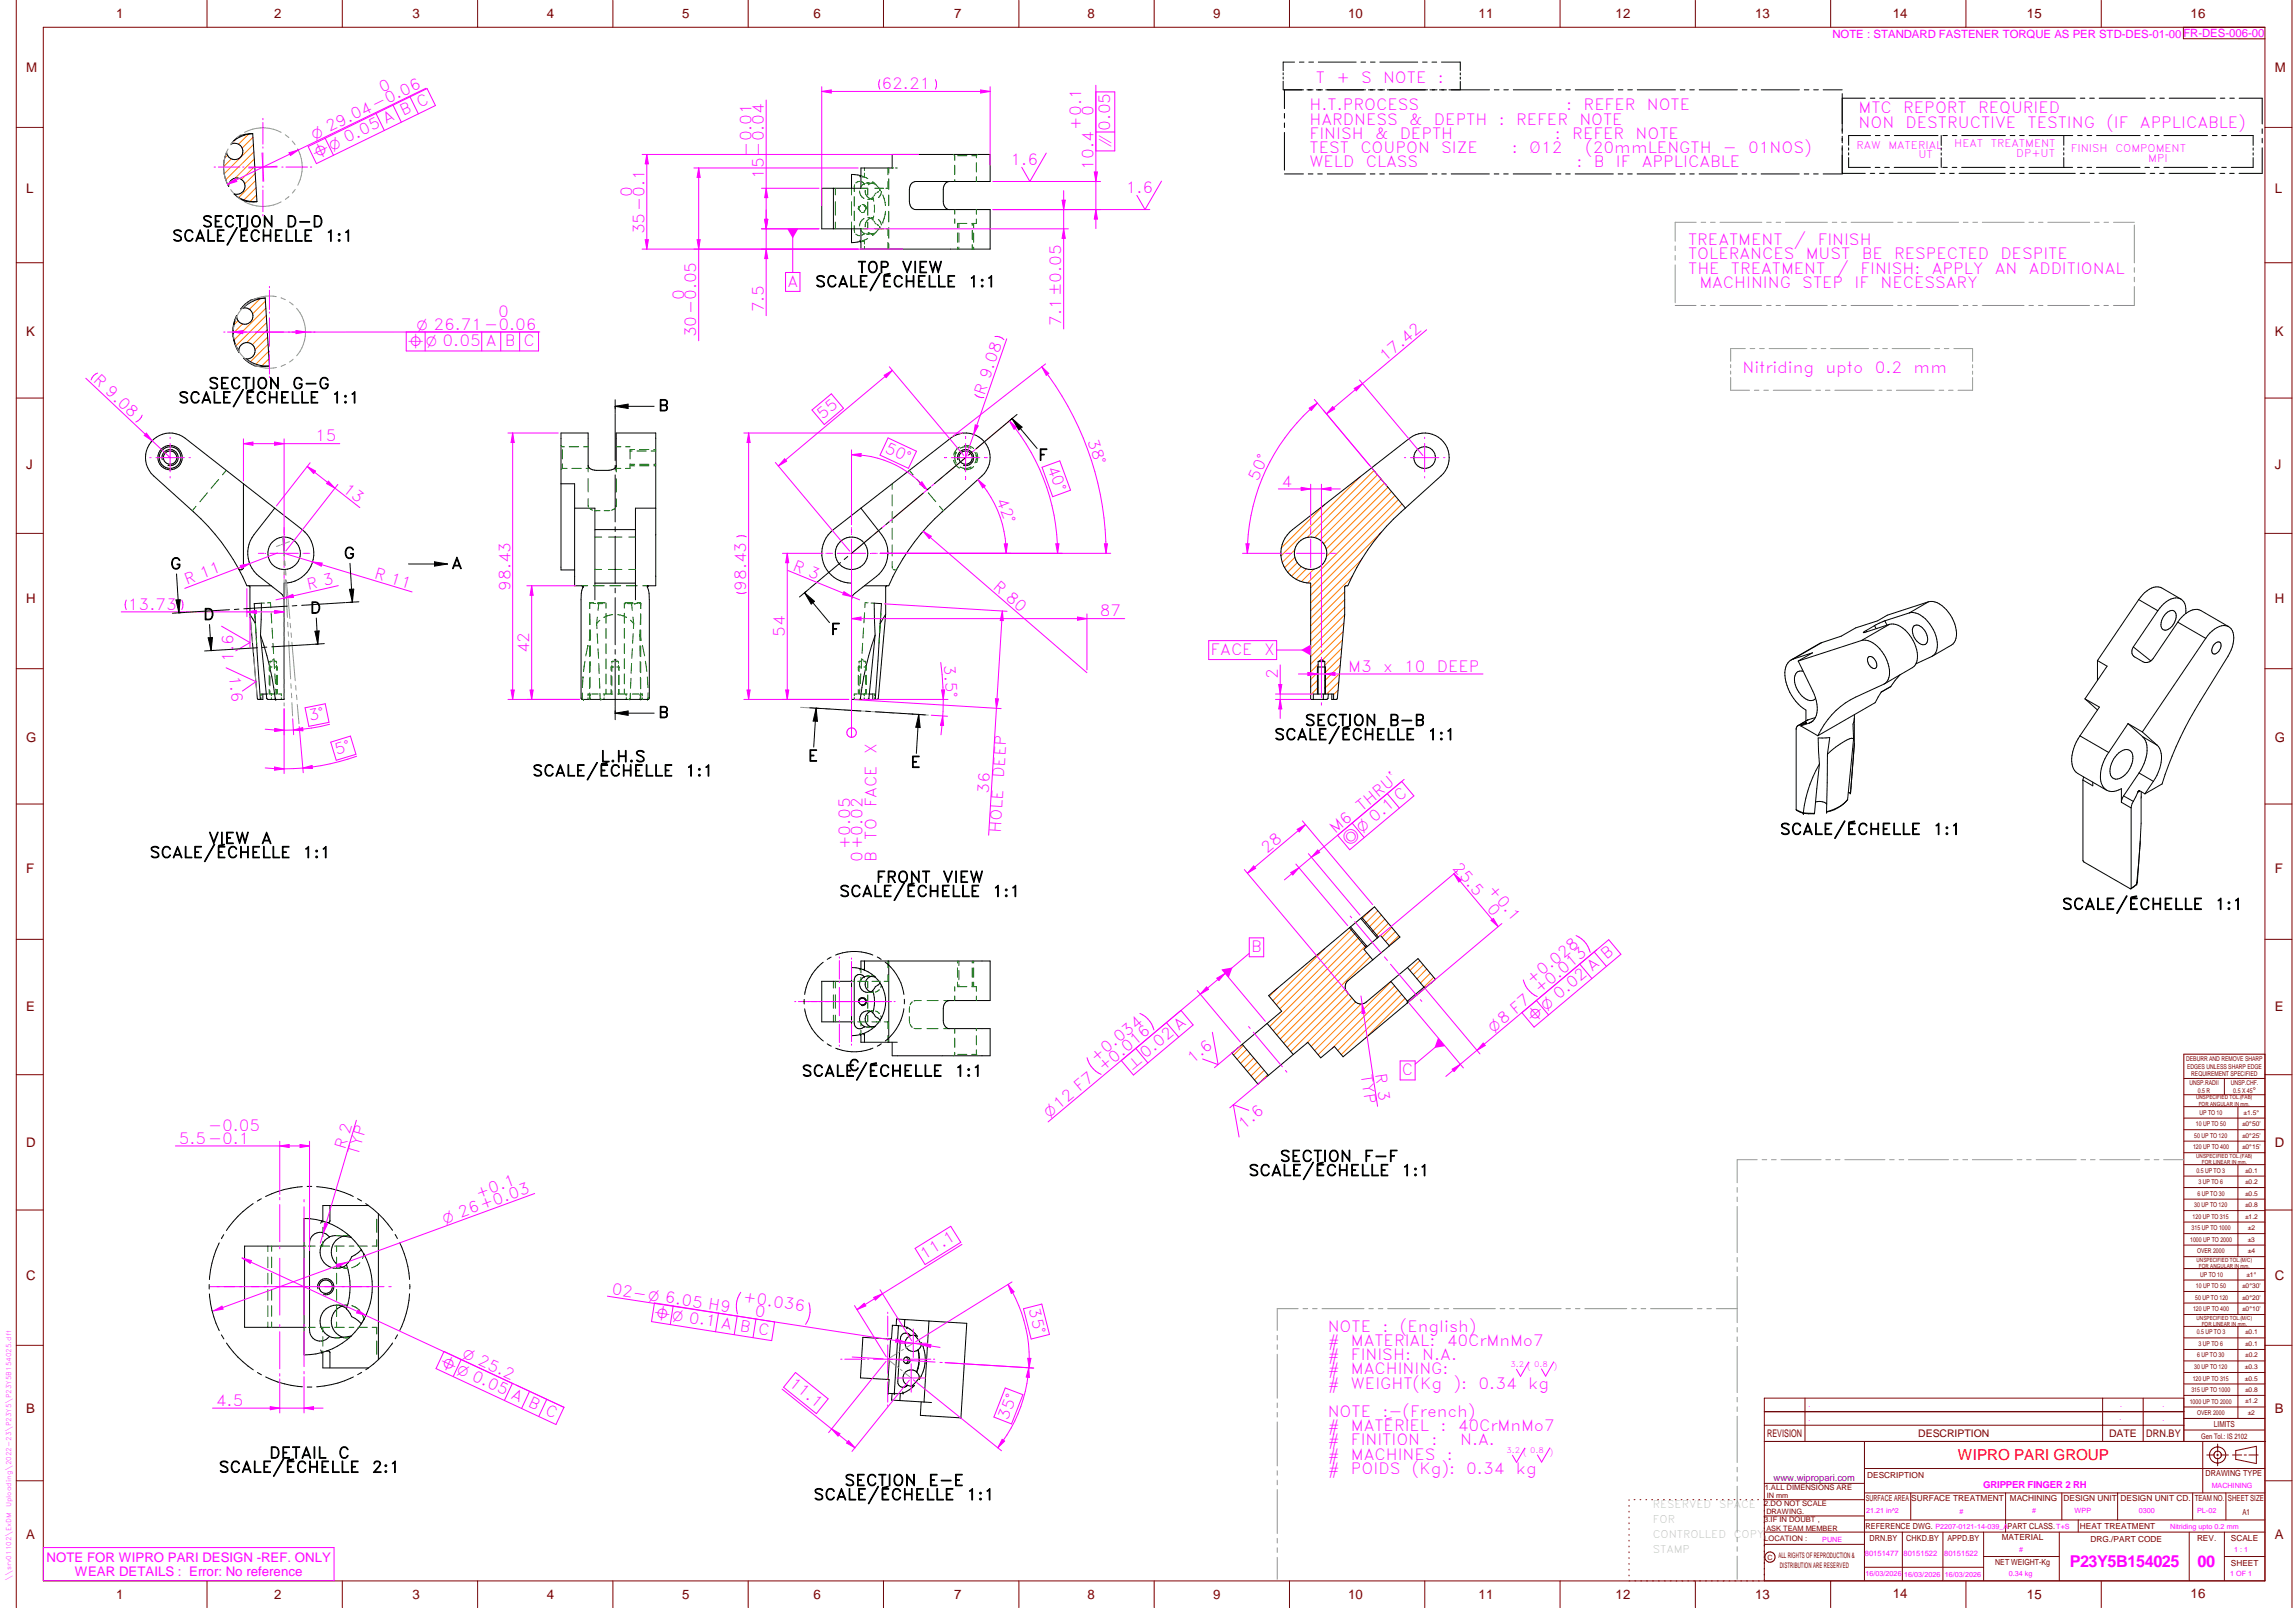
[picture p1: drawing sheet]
<svg xmlns="http://www.w3.org/2000/svg" width="848mm" height="594mm" viewBox="0 0 848 594" stroke-linecap="round" stroke-linejoin="round" font-family="sans-serif">
<defs><g id="words">
<g font-size="6" fill="#f0f">
<text x="764.8" y="578.9">P23Y5B154025</text>
<text x="812.1" y="578.9">00</text>
</g>
<g font-size="5.7" fill="#f0f">
<text x="141.3" y="34.4" transform="rotate(-26 141.3 34.4)">0</text>
<text x="325.8" y="32.9">62.21</text>
<text x="486.2" y="30.6">T</text>
<text x="493.8" y="30.6">+</text>
<text x="503" y="30.6">S</text>
<text x="511.1" y="30.6">NOTE</text>
<text x="531.3" y="30.6">:</text>
<text x="484" y="40.8">H.T.PROCESS</text>
<text x="578.8" y="40.8">:</text>
<text x="585.2" y="40.8">REFER</text>
<text x="608.6" y="40.8">NOTE</text>
<text x="686.8" y="41.9">MTC</text>
<text x="703.3" y="41.9">REPORT</text>
<text x="731" y="41.9">REQURIED</text>
<text x="399.5" y="47.9" transform="rotate(-90 399.5 47.9)">+0.1</text>
<text x="404.1" y="42.9" transform="rotate(-90 404.1 42.9)">0</text>
<text x="484" y="46">HARDNESS</text>
<text x="520.7" y="46">&amp;</text>
<text x="529.9" y="46">DEPTH</text>
<text x="553.8" y="46">:</text>
<text x="560.3" y="46">REFER</text>
<text x="583.6" y="46">NOTE</text>
<text x="686.8" y="47.1">NON</text>
<text x="704.2" y="47.1">DESTRUCTIVE</text>
<text x="749.2" y="47.1">TESTING</text>
<text x="778.4" y="47.1">(IF</text>
<text x="790.7" y="47.1">APPLICABLE)</text>
<text x="410.2" y="48.4" transform="rotate(-90 410.2 48.4)">0.05</text>
<text x="484" y="51.3">FINISH</text>
<text x="508.1" y="51.3">&amp;</text>
<text x="517.2" y="51.3">DEPTH</text>
<text x="574.6" y="51.3">:</text>
<text x="581" y="51.3">REFER</text>
<text x="604.4" y="51.3">NOTE</text>
<text x="277.7" y="57.5" transform="rotate(-90 277.7 57.5)">-0.01</text>
<text x="484" y="56.5">TEST</text>
<text x="502.7" y="56.5">COUPON</text>
<text x="532.6" y="56.5">SIZE</text>
<text x="558.7" y="56.5">:</text>
<text x="565.1" y="56.5">Ø12</text>
<text x="585.8" y="56.5">(20mmLENGTH</text>
<text x="636.7" y="56.5">-</text>
<text x="646.1" y="56.5">01NOS)</text>
<text x="373.5" y="60.9">1.6</text>
<text x="404.1" y="62.7" transform="rotate(-90 404.1 62.7)">10.4</text>
<text x="484" y="61.8">WELD</text>
<text x="504.7" y="61.8">CLASS</text>
<text x="582.6" y="61.8">:</text>
<text x="589" y="61.8">B</text>
<text x="597.1" y="61.8">IF</text>
<text x="606.7" y="61.8">APPLICABLE</text>
<text x="282.3" y="66.1" transform="rotate(-90 282.3 66.1)">15-0.04</text>
<text x="416" y="71.3">1.6</text>
<text x="233.6" y="72.7" transform="rotate(-90 233.6 72.7)">0</text>
<text x="238.1" y="86.5" transform="rotate(-90 238.1 86.5)">35-0.1</text>
<text x="623.8" y="90.6">TREATMENT</text>
<text x="623.8" y="95.8">TOLERANCES</text>
<text x="662.9" y="90.6">/</text>
<text x="667.3" y="95.8">MUST</text>
<text x="671.7" y="90.6">FINISH</text>
<text x="688" y="95.8">BE</text>
<text x="699.9" y="95.8">RESPECTED</text>
<text x="739.2" y="95.8">DESPITE</text>
<text x="623.8" y="101.1">THE</text>
<text x="639.6" y="101.1">TREATMENT</text>
<text x="678.7" y="101.1">/</text>
<text x="687.5" y="101.1">FINISH:</text>
<text x="713.9" y="101.1">APPLY</text>
<text x="737.2" y="101.1">AN</text>
<text x="749.7" y="101.1">ADDITIONAL</text>
<text x="291" y="105.9">A</text>
<text x="628" y="106.3">MACHINING</text>
<text x="666" y="106.3">STEP</text>
<text x="685.3" y="106.3">IF</text>
<text x="694.9" y="106.3">NECESSARY</text>
<text x="252.8" y="110.9" transform="rotate(-90 252.8 110.9)">0</text>
<text x="184.1" y="117.2">0</text>
<text x="282.3" y="115.4" transform="rotate(-90 282.3 115.4)">7.5</text>
<text x="257.3" y="124.7" transform="rotate(-90 257.3 124.7)">30-0.05</text>
<text x="392.2" y="120.3" transform="rotate(-90 392.2 120.3)">7.1±0.05</text>
<text x="511.9" y="133.6" transform="rotate(-40 511.9 133.6)">17.42</text>
<text x="643.9" y="137.8">Nitriding</text>
<text x="674.6" y="137.8">upto</text>
<text x="692.8" y="137.8">0.2</text>
<text x="707.1" y="137.8">mm</text>
<text x="34.1" y="140.8" transform="rotate(43 34.1 140.8)">R 9.08</text>
<text x="363.8" y="146.3" transform="rotate(-71 363.8 146.3)">R 9.08</text>
<text x="304" y="155" transform="rotate(-40 304 155)">55</text>
<text x="116.4" y="163">15</text>
<text x="326.6" y="166.9" transform="rotate(25 326.6 166.9)">50°</text>
<text x="401.8" y="162.9" transform="rotate(71 401.8 162.9)">38°</text>
<text x="386.9" y="172.7" transform="rotate(70 386.9 172.7)">40°</text>
<text x="464.8" y="178" transform="rotate(-65 464.8 178)">50°</text>
<text x="473.6" y="179.7">4</text>
<text x="126.3" y="181.2" transform="rotate(38 126.3 181.2)">13</text>
<text x="368.1" y="184.8" transform="rotate(69 368.1 184.8)">42°</text>
<text x="138" y="213.4" transform="rotate(17 138 213.4)">R 11</text>
<text x="292.6" y="210.4" transform="rotate(22 292.6 210.4)">R 3</text>
<text x="69.1" y="216.2" transform="rotate(-21 69.1 216.2)">R 11</text>
<text x="113.9" y="218" transform="rotate(-13 113.9 218)">R 3</text>
<text x="188.6" y="218.2" transform="rotate(-90 188.6 218.2)">98.43</text>
<text x="275.8" y="218.2" transform="rotate(-90 275.8 218.2)">98.43</text>
<text x="366.7" y="217.2" transform="rotate(41 366.7 217.2)">R 80</text>
<text x="47.3" y="225.2">13.73</text>
<text x="406.5" y="227.7">87</text>
<text x="290" y="235.4" transform="rotate(-90 290 235.4)">54</text>
<text x="86.3" y="244.6" transform="rotate(-90 86.3 244.6)">1.6</text>
<text x="195.6" y="241.4" transform="rotate(-90 195.6 241.4)">42</text>
<text x="348.8" y="245.8" transform="rotate(86 348.8 245.8)">3.5°</text>
<text x="447.3" y="241.9">FACE</text>
<text x="467.1" y="241.9">X</text>
<text x="84.7" y="249.6" transform="rotate(85 84.7 249.6)">1.6</text>
<text x="472.2" y="250.9" transform="rotate(-90 472.2 250.9)">2</text>
<text x="498.2" y="248.1">M3</text>
<text x="511.1" y="248.1">x</text>
<text x="518.9" y="248.1">10</text>
<text x="530.9" y="248.1">DEEP</text>
<text x="114.5" y="266.5" transform="rotate(-11 114.5 266.5)">3°</text>
<text x="124.4" y="279" transform="rotate(-17 124.4 279)">5°</text>
<text x="323.9" y="278.5" transform="rotate(-90 323.9 278.5)">X</text>
<text x="371" y="287.5" transform="rotate(-87 371 287.5)">DEEP</text>
<text x="365.4" y="293.3" transform="rotate(-87 365.4 293.3)">36</text>
<text x="323.9" y="298.2" transform="rotate(-90 323.9 298.2)">FACE</text>
<text x="503.3" y="299.9" transform="rotate(-40 503.3 299.9)">THRU`</text>
<text x="323.9" y="310.2" transform="rotate(-90 323.9 310.2)">TO</text>
<text x="369.8" y="307.6" transform="rotate(-87 369.8 307.6)">HOLE</text>
<text x="493.4" y="308.2" transform="rotate(-40 493.4 308.2)">M6</text>
<text x="314.2" y="313.7" transform="rotate(-90 314.2 313.7)">+0.05</text>
<text x="468.1" y="315.5" transform="rotate(-40 468.1 315.5)">28</text>
<text x="318.7" y="318.3" transform="rotate(-90 318.7 318.3)">0+0.02</text>
<text x="323.9" y="318.3" transform="rotate(-90 323.9 318.3)">B</text>
<text x="536.5" y="320.5" transform="rotate(50 536.5 320.5)">25.5</text>
<text x="549.5" y="329" transform="rotate(50 549.5 329)">+0.1</text>
<text x="549.2" y="335.7" transform="rotate(50 549.2 335.7)">0</text>
<text x="462.3" y="351.7">B</text>
<text x="566.1" y="363.9" transform="rotate(-40 566.1 363.9)">+0.028</text>
<text x="569" y="367.4" transform="rotate(-40 569 367.4)">+0.013</text>
<text x="404.9" y="392.6" transform="rotate(-40 404.9 392.6)">+0.034</text>
<text x="440.7" y="393.2" transform="rotate(-40 440.7 393.2)">1.6</text>
<text x="407.8" y="396.2" transform="rotate(-40 407.8 396.2)">+0.016</text>
<text x="502.9" y="397.1" transform="rotate(81 502.9 397.1)">TYP</text>
<text x="508.2" y="396.9" transform="rotate(81 508.2 396.9)">R 3</text>
<text x="518.1" y="397.2">C</text>
<text x="76.9" y="418">-0.05</text>
<text x="459.7" y="417.5" transform="rotate(-40 459.7 417.5)">1.6</text>
<text x="66" y="422.5">5.5-0.1</text>
<text x="127.5" y="425" transform="rotate(-74 127.5 425)">R 2</text>
<text x="132.4" y="427" transform="rotate(-74 132.4 427)">TYP</text>
<text x="176.7" y="442.8" transform="rotate(-20 176.7 442.8)">+0.1</text>
<text x="341.5" y="465.3" transform="rotate(-32 341.5 465.3)">11.1</text>
<text x="225.8" y="478.2" transform="rotate(9 225.8 478.2)">02-O 6.05 H9</text>
<text x="274.4" y="481.1" transform="rotate(9 274.4 481.1)">+0.036</text>
<text x="380.1" y="483.7" transform="rotate(76 380.1 483.7)">35°</text>
<text x="278.6" y="486.3" transform="rotate(9 278.6 486.3)">0</text>
<text x="490.6" y="492">NOTE</text>
<text x="510.8" y="492">:</text>
<text x="517.3" y="492">(English)</text>
<text x="490.6" y="497.2">#</text>
<text x="499.2" y="497.2">MATERIAL:</text>
<text x="534.7" y="497.2">40CrMnMo7</text>
<text x="490.6" y="502.5">#</text>
<text x="499.2" y="502.5">FINISH:</text>
<text x="525.6" y="502.5">N.A.</text>
<text x="490.6" y="507.7">#</text>
<text x="499.2" y="507.7">MACHINING:</text>
<text x="291.2" y="511.6" transform="rotate(39 291.2 511.6)">11.1</text>
<text x="490.6" y="513">#</text>
<text x="499.2" y="513">WEIGHT(Kg</text>
<text x="537.2" y="513">):</text>
<text x="546.4" y="513">0.34</text>
<text x="564.7" y="513">kg</text>
<text x="79.8" y="519.4">4.5</text>
<text x="372.4" y="524.8" transform="rotate(-69 372.4 524.8)">35°</text>
<text x="490.6" y="523.5">NOTE</text>
<text x="510.8" y="523.5">:-(French)</text>
<text x="490.6" y="528.7">#</text>
<text x="490.6" y="534">#</text>
<text x="499.2" y="534">FINITION</text>
<text x="499.2" y="528.7">MATÉRIEL</text>
<text x="529" y="534">:</text>
<text x="532.3" y="528.7">:</text>
<text x="538.7" y="528.7">40CrMnMo7</text>
<text x="539.6" y="534">N.A.</text>
<text x="490.6" y="539.2">#</text>
<text x="499.2" y="539.2">MACHINES</text>
<text x="534.7" y="539.2">:</text>
<text x="490.6" y="544.5">#</text>
<text x="499.2" y="544.5">POIDS</text>
<text x="521.7" y="544.5">(Kg):</text>
<text x="541.9" y="544.5">0.34</text>
<text x="560.1" y="544.5">kg</text>
</g>
<g font-size="5.7">
<text x="74.7" y="83.9">SECTION</text>
<text x="105.7" y="83.9">D-D</text>
<text x="63.6" y="89.2">SCALE/ÉCHELLE</text>
<text x="120.2" y="89.2">1:1</text>
<text x="316.8" y="100.8">TOP</text>
<text x="333.2" y="100.8">VIEW</text>
<text x="301.2" y="106">SCALE/ÉCHELLE</text>
<text x="357.8" y="106">1:1</text>
<text x="77" y="143.7">SECTION</text>
<text x="108" y="143.7">G-G</text>
<text x="65.9" y="148.9">SCALE/ÉCHELLE</text>
<text x="122.5" y="148.9">1:1</text>
<text x="243.2" y="151.8">B</text>
<text x="383.6" y="170.1">F</text>
<text x="127" y="206.4">G</text>
<text x="62.9" y="210.3">G</text>
<text x="166.8" y="210.1">A</text>
<text x="114.5" y="226.6">D</text>
<text x="75.1" y="229">D</text>
<text x="306.9" y="234.5">F</text>
<text x="243.2" y="265.2">B</text>
<text x="482.2" y="268.1">SECTION</text>
<text x="513.2" y="268.1">B-B</text>
<text x="470.9" y="273.4">SCALE/ÉCHELLE</text>
<text x="527.5" y="273.4">1:1</text>
<text x="221.9" y="281.5">L.H.S</text>
<text x="298.5" y="281.3">E</text>
<text x="196.7" y="286.8">SCALE/ÉCHELLE</text>
<text x="253.3" y="286.8">1:1</text>
<text x="336.4" y="283.6">E</text>
<text x="77" y="311.7">VIEW</text>
<text x="96.5" y="311.7">A</text>
<text x="657.7" y="308.4">SCALE/ÉCHELLE</text>
<text x="714.3" y="308.4">1:1</text>
<text x="55.3" y="316.9">SCALE/ÉCHELLE</text>
<text x="111.8" y="316.9">1:1</text>
<text x="323.7" y="326.1">FRONT</text>
<text x="348.3" y="326.1">VIEW</text>
<text x="310.1" y="331.3">SCALE/ÉCHELLE</text>
<text x="366.7" y="331.3">1:1</text>
<text x="762" y="336">SCALE/ÉCHELLE</text>
<text x="818.5" y="336">1:1</text>
<text x="313.5" y="395.6">C</text>
<text x="296.2" y="397.7">SCALE/ÉCHELLE</text>
<text x="352.8" y="397.7">1:1</text>
<text x="472.9" y="429.2">SECTION</text>
<text x="504" y="429.2">F-F</text>
<text x="461.3" y="434.4">SCALE/ÉCHELLE</text>
<text x="517.9" y="434.4">1:1</text>
<text x="99.5" y="538.8">DETAIL</text>
<text x="125" y="538.8">C</text>
<text x="80.8" y="544">SCALE/ÉCHELLE</text>
<text x="137.4" y="544">2:1</text>
<text x="312" y="548.9">SECTION</text>
<text x="343.1" y="548.9">E-E</text>
<text x="300.6" y="554.2">SCALE/ÉCHELLE</text>
<text x="357.1" y="554.2">1:1</text>
</g>
<text font-size="5.6" fill="#f00" x="723.5" y="539.3">WIPRO PARI GROUP</text>
<g font-size="5.4" fill="#f0f">
<text x="116.2" y="51.6" transform="rotate(-26 116.2 51.6)">O 29.04-0.06</text>
<text x="116.9" y="58.5" transform="rotate(-26 116.9 58.5)">l O 0.05 A B C</text>
<text x="410.2" y="54.5" transform="rotate(-90 410.2 54.5)">i</text>
<text x="154.1" y="121.8">O 26.71-0.06</text>
<text x="150.9" y="127.9">l O 0.05 A B C</text>
<text x="498.2" y="312.2" transform="rotate(-40 498.2 312.2)">a O 0.1 C</text>
<text x="566.4" y="377.6" transform="rotate(-40 566.4 377.6)">l O 0.02 A B</text>
<text x="551.9" y="381.8" transform="rotate(-40 551.9 381.8)">O8 F7</text>
<text x="418.5" y="395.1" transform="rotate(-40 418.5 395.1)">n 0.02 A</text>
<text x="387.7" y="413" transform="rotate(-40 387.7 413)">O12 F7</text>
<text x="164.4" y="452.1" transform="rotate(-20 164.4 452.1)">O 26+0.03</text>
<text x="241.9" y="486.7" transform="rotate(9 241.9 486.7)">l O 0.1 A B C</text>
<text x="170.7" y="501.5" transform="rotate(25 170.7 501.5)">O 25.2</text>
<text x="162.6" y="504.4" transform="rotate(25 162.6 504.4)">l O 0.05 A B C</text>
</g>
<g font-size="4.9" fill="#800000">
<text x="42.9" y="6.6">1</text>
<text x="101.3" y="6.7">2</text>
<text x="152.5" y="6.7">3</text>
<text x="202.1" y="6.7">4</text>
<text x="252.1" y="6.7">5</text>
<text x="300.6" y="6.7">6</text>
<text x="352.6" y="6.7">7</text>
<text x="401.9" y="6.7">8</text>
<text x="448.4" y="6.7">9</text>
<text x="498.1" y="6.7">10</text>
<text x="546.4" y="6.7">11</text>
<text x="597" y="6.7">12</text>
<text x="648.5" y="6.6">13</text>
<text x="699.4" y="6.6">14</text>
<text x="749" y="6.7">15</text>
<text x="809.5" y="6.6">16</text>
<text x="9.7" y="26.7">M</text>
<text x="840.6" y="26.7">M</text>
<text x="9.7" y="71.4">L</text>
<text x="840.6" y="71.4">L</text>
<text x="9.7" y="124.2">K</text>
<text x="840.6" y="124.2">K</text>
<text x="9.7" y="173.4">J</text>
<text x="840.6" y="173.4">J</text>
<text x="9.7" y="222.7">H</text>
<text x="840.6" y="222.7">H</text>
<text x="9.7" y="274.3">G</text>
<text x="840.6" y="274.3">G</text>
<text x="9.7" y="322.6">F</text>
<text x="840.6" y="322.6">F</text>
<text x="9.7" y="373.3">E</text>
<text x="840.6" y="373.3">E</text>
<text x="9.7" y="423.8">D</text>
<text x="840.6" y="423.8">D</text>
<text x="9.7" y="472.8">C</text>
<text x="840.6" y="472.8">C</text>
<text x="9.7" y="522.1">B</text>
<text x="840.6" y="522.1">B</text>
<text x="9.7" y="568.7">A</text>
<text x="840.6" y="568.7">A</text>
<text x="42.9" y="590.6">1</text>
<text x="101.3" y="590.7">2</text>
<text x="152.5" y="590.7">3</text>
<text x="202.1" y="590.7">4</text>
<text x="252.1" y="590.7">5</text>
<text x="300.6" y="590.7">6</text>
<text x="352.6" y="590.7">7</text>
<text x="401.9" y="590.7">8</text>
<text x="448.4" y="590.7">9</text>
<text x="498.1" y="590.7">10</text>
<text x="546.4" y="590.7">11</text>
<text x="597" y="590.7">12</text>
<text x="648.5" y="590.6">13</text>
<text x="699.4" y="590.5">14</text>
<text x="749" y="590.7">15</text>
<text x="809.5" y="590.5">16</text>
</g>
<g font-size="4.9" fill="#f0f">
<text x="17.2" y="577">NOTE FOR WIPRO PARI DESIGN -REF. ONLY</text>
<text x="27.7" y="582.3">WEAR DETAILS : Error: No reference</text>
</g>
<text font-size="4.2" fill="#f0f" x="677.1" y="13.9">NOTE : STANDARD FASTENER TORQUE AS PER STD-DES-01-00FR-DES-006-00</text>
<g font-size="3.9" fill="#f0f">
<text x="686" y="54.9">RAW</text>
<text x="697.9" y="54.9">MATERIAL</text>
<text x="708.9" y="58.5">UT</text>
<text x="722.2" y="54.5">HEAT</text>
<text x="735.7" y="54.5">TREATMENT</text>
<text x="745.1" y="58.1">DP+UT</text>
<text x="765.2" y="56.2">FINISH</text>
<text x="781.8" y="56.2">COMPOMENT</text>
<text x="793.9" y="59.8">MPI</text>
</g>
<g font-size="3.9" fill="#800000">
<text x="653" y="530.9">REVISION</text>
<text x="708.9" y="530.9">DESCRIPTION</text>
<text x="779.4" y="530.9">DATE</text>
<text x="793.1" y="530.9">DRN.BY</text>
</g>
<g font-size="3.9" fill="#c0c0c0">
<text x="610.8" y="557.1">RESERVED</text>
<text x="635.2" y="557.1">SPACE</text>
<text x="610.8" y="562.7">FOR</text>
<text x="610.8" y="568.3">CONTROLLED</text>
<text x="640.7" y="568.3">COPY</text>
<text x="610.8" y="573.8">STAMP</text>
</g>
<text font-size="3.6" fill="#f0f" x="732.9" y="549.8">GRIPPER FINGER 2 RH</text>
<text font-size="3.5" fill="#00f" x="655.4" y="547.1">www.wipropari.com</text>
<g font-size="3.1" fill="#800000">
<text x="818.1" y="527.3">LIMITS</text>
<text x="815" y="545.5">DRAWING TYPE</text>
<text x="690" y="546.1">DESCRIPTION</text>
<text x="689.5" y="554.6">SURFACE AREA</text>
<text x="706.2" y="554.6">SURFACE TREATMENT</text>
<text x="742.7" y="554.6">MACHINING</text>
<text x="762.5" y="554.6">DESIGN UNIT</text>
<text x="783.6" y="554.6">DESIGN UNIT CD.</text>
<text x="811" y="554.4">TEAM NO.</text>
<text x="823.3" y="554.5">SHEET SIZE</text>
<text x="828.6" y="559.9">A1</text>
<text x="689.4" y="564.9">REFERENCE DWG.</text>
<text x="690.8" y="569.3">DRN.BY</text>
<text x="704.4" y="569.2">CHKD.BY</text>
<text x="719.6" y="569.3">APPD.BY</text>
<text x="739.7" y="569.1">MATERIAL</text>
<text x="741.8" y="564.7">PART CLASS.</text>
<text x="768.6" y="564.7">HEAT TREATMENT</text>
<text x="772.5" y="569.7">DRG./PART CODE</text>
<text x="811.9" y="569.3">REV.</text>
<text x="824.4" y="569.4">SCALE</text>
<text x="737.3" y="578">NET WEIGHT-Kg</text>
<text x="824.4" y="578.5">SHEET</text>
</g>
<text font-size="3" fill="#800000" x="832.4" y="403.9">°</text>
<g font-size="2.8" fill="#f0f">
<text x="558.2" y="505">3.2</text>
<text x="564.3" y="505.9">(</text>
<text x="566.9" y="505.1">0.8</text>
<text x="574.1" y="505.9">)</text>
<text x="556.7" y="536.8">3.2</text>
<text x="562.9" y="537.6">(</text>
<text x="565.4" y="536.8">0.8</text>
<text x="572.6" y="537.6">)</text>
<text x="689.1" y="575">80151477</text>
<text x="703.4" y="574.9">80151522</text>
<text x="718.4" y="575">80151522</text>
</g>
<g font-size="2.8" fill="#800000">
<text x="813.4" y="531.5">Gen Tol.: IS 2102</text>
<text x="652.1" y="550.4">1.ALL DIMENSIONS ARE</text>
<text x="652" y="556.4">2.DO NOT SCALE</text>
<text x="652" y="562.5">3.IF IN DOUBT ,</text>
<text x="652" y="569.2">LOCATION :</text>
<text x="657.2" y="575.8">ALL RIGHTS OF REPRODUCTION &amp;</text>
<text x="657.7" y="579.2">DISTRIBUTION ARE RESERVED</text>
</g>
<g font-size="2.7" fill="#f0f">
<text x="817.3" y="549.9">MACHINING</text>
<text x="689.6" y="559.1">21.21 in^2</text>
<text x="724.1" y="559.2">#</text>
<text x="751" y="559.1">#</text>
<text x="766.6" y="559">WPP</text>
<text x="790.3" y="558.8">0300</text>
<text x="811.9" y="558.8">PL-02</text>
<text x="673.4" y="569.6">PUNE</text>
<text x="715.2" y="564.9">P2207-0121-14-039_A</text>
<text x="759.8" y="564.9">T+S</text>
<text x="802" y="564.9">Nitriding upto 0.2 mm</text>
<text x="746.1" y="573.2">#</text>
<text x="825.6" y="573.4">1 : 1</text>
<text x="689.4" y="582.4">16/03/2026</text>
<text x="703.7" y="582.5">16/03/2026</text>
<text x="718.7" y="582.6">16/03/2026</text>
<text x="742.3" y="582.2">0.34 kg</text>
<text x="824.1" y="582.4">1 OF 1</text>
</g>
<g font-size="2.7" fill="#800000">
<text x="652.9" y="553.5">IN mm</text>
<text x="652.7" y="559.5">DRAWING.</text>
<text x="652.7" y="565.5">ASK TEAM MEMBER</text>
<text x="653.1" y="576.3">C</text>
</g>
<g font-size="2.5" fill="#800000">
<text x="807.8" y="392">DEBURR AND REMOVE SHARP</text>
<text x="808.2" y="394.8">EDGES UNLESS SHARP EDGE</text>
<text x="809.1" y="400.9">UNSP.RADII</text>
<text x="809.8" y="397.6">REQUIREMENT SPECIFIED</text>
<text x="824.4" y="400.7">UNSP.CHF.</text>
<text x="812.2" y="403.6">0.5 R</text>
<text x="825.3" y="403.9">0.5 X 45</text>
<text x="812.8" y="411.8">UP TO 10</text>
<text x="829.1" y="411.9">±1.5°</text>
<text x="811.4" y="416.1">10 UP TO 50</text>
<text x="828.5" y="416.1">±0°50'</text>
<text x="810.4" y="424.5">120 UP TO 400</text>
<text x="810.9" y="420.3">50 UP TO 120</text>
<text x="828.5" y="424.5">±0°15'</text>
<text x="828.5" y="420.3">±0°25'</text>
<text x="811.7" y="433.2">0.5 UP TO 3</text>
<text x="812.5" y="437.5">3 UP TO 6</text>
<text x="829.6" y="437.4">±0.2</text>
<text x="829.6" y="433.2">±0.1</text>
<text x="812" y="441.7">6 UP TO 30</text>
<text x="829.6" y="441.7">±0.5</text>
<text x="810.9" y="445.9">30 UP TO 120</text>
<text x="829.6" y="446">±0.8</text>
<text x="809.9" y="454.4">315 UP TO 1000</text>
<text x="810.3" y="450.2">120 UP TO 315</text>
<text x="829.6" y="450.2">±1.2</text>
<text x="830.7" y="454.4">±2</text>
<text x="809.4" y="458.7">1000 UP TO 2000</text>
<text x="830.6" y="458.7">±3</text>
<text x="811.9" y="463">OVER 2000</text>
<text x="830.7" y="463">±4</text>
<text x="813.1" y="471.6">UP TO 10</text>
<text x="830.1" y="471.6">±1°</text>
<text x="811.4" y="475.9">10 UP TO 50</text>
<text x="828.5" y="475.9">±0°30'</text>
<text x="810.4" y="484.4">120 UP TO 400</text>
<text x="811.2" y="480.1">50 UP TO 120</text>
<text x="828.5" y="484.4">±0°10'</text>
<text x="828.5" y="480.1">±0°20'</text>
<text x="811.7" y="493">0.5 UP TO 3</text>
<text x="812.4" y="497.2">3 UP TO 6</text>
<text x="829.6" y="497.3">±0.1</text>
<text x="829.6" y="493">±0.1</text>
<text x="811.9" y="501.5">6 UP TO 30</text>
<text x="829.6" y="501.5">±0.2</text>
<text x="810.8" y="505.8">30 UP TO 120</text>
<text x="829.6" y="505.8">±0.3</text>
<text x="809.8" y="514.3">315 UP TO 1000</text>
<text x="810.3" y="510.1">120 UP TO 315</text>
<text x="829.6" y="510">±0.5</text>
<text x="829.6" y="514.3">±0.8</text>
<text x="809.2" y="518.5">1000 UP TO 2000</text>
<text x="829.6" y="518.5">±1.2</text>
<text x="811.9" y="522.8">OVER 2000</text>
<text x="830.6" y="522.7">±2</text>
</g>
<g font-size="2.5" fill="#f0f">
<text x="668.4" y="519.9">.</text>
<text x="783.5" y="520">.</text>
<text x="799.1" y="519.9">.</text>
<text x="668.4" y="524.9">.</text>
<text x="783.3" y="524.8">.</text>
<text x="799.1" y="524.8">.</text>
</g>
<g font-size="2.4" fill="#f0f">
<text x="4.1" y="556.9" transform="rotate(-90 4.1 556.9)">Uploading\2022-23\P23Y5\P23Y5B154025.dft</text>
<text x="4.1" y="584.1" transform="rotate(-90 4.1 584.1)">\\srv01102\ExDM</text>
</g>
<g font-size="2.1" fill="#800000">
<text x="811.5" y="406.1">UNSPECIFIED TOL.(FAB)</text>
<text x="812.5" y="408.5">FOR ANGULAR IN mm.</text>
<text x="811.6" y="427.7">UNSPECIFIED TOL.(FAB)</text>
<text x="813.6" y="430.1">FOR LINEAR IN mm.</text>
<text x="811.7" y="466.1">UNSPECIFIED TOL.(M/C)</text>
<text x="812.5" y="468.5">FOR ANGULAR IN mm.</text>
<text x="811.7" y="487.6">UNSPECIFIED TOL.(M/C)</text>
<text x="813.6" y="489.9">FOR LINEAR IN mm.</text>
</g>
</g></defs>
<g fill="none" stroke="#800000" stroke-width=".37">
<path d="M6 .1v593.9M16 10.1h821v573.9l-821 .1zM76.5 .1v10M126.5 .1v10M176.5 .1v10M226.5 .1v10M276.5 .1v10M326.5 .1v10M376.5 .1v10M426.5 .1v10M476.5 .1v10M526.5 .1v10"/>
<path d="M576.5 .1v10M626.5 .1v10M676.5 .1v10M726.5 .1v10M776.5 .1v10M806.8 10.1v4.2l30.2 .1M847 .1v593.9M6 47.1h10M837 47.1h10M6 97.1h10M837 97.1h10M6 147.1h10"/>
<path d="M837 147.1h10M6 197.1h10M837 197.1h10M6 247.1h10M837 247.1h10M6 297.1h10M837 297.1h10M6 347h10M837 347h10M6 397h10M807 398.4h30M822 398.4v6.1"/>
<path d="M837 397h10M837 389.5h-30v143.1M807 404.5h30M807 408.9h30M807 413.1h30M807 417.4h30M827 408.9v17M807 421.6h30M807 425.9h30M807 430.3h30M807 434.5h30M807 438.7h30"/>
<path d="M827 430.3v34M6 447h10M807 443h30M807 447.3h30M807 451.5h30M807 455.8h30M807 460h30M837 447h10M807 464.3h30M807 468.7h30M807 472.9h30M807 477.1h30"/>
<path d="M827 468.7v16.9M6 497h10M807 481.4h30M807 485.6h30M807 490.1h30M807 494.3h30M807 498.6h30M827 490.1v33.9M837 497h10M667 516.6v16M777 516.6v16M792 516.6v16"/>
<path d="M807 502.8h30M807 507.1h30M807 511.3h30M807 515.5h30M807 519.8h30M807 516.6h-155v67.5M652 532.6h185.2M652 521.5h155M652 526.5h155M689 532.6v51.4M807 524h30M807 528.3h30"/>
<path d="M814 532.6v19M815.5 537.5h2.8M819.1 537.5h.7M819.5 533.5v2.9M819.5 537.2v.7M819.5 538.7v2.8M820.6 537.5h2.9M825 537.5h3.4M826.2 535.9l7.6-1.6v6.4l-7.6-1.5zM829.3 537.5h.8M831 537.5h3.5M6 547.1h10"/>
<path d="M602 554.1v.3M602 556.2v.3M602 558.3v.3M603.8 554.1h.4M606 554.1h.3M608.2 554.1h.3M610.4 554.1h.3M612.6 554.1h.3M614.7 554.1h.3M616.9 554.1h.3M619.1 554.1h.3M621.2 554.1h.3"/>
<path d="M623.4 554.1h.3M625.6 554.1h.3M627.8 554.1h.3M629.9 554.1h.4M632.1 554.1h.3M634.3 554.1h.3M636.5 554.1h.3M638.6 554.1h.3M640.8 554.1h.3M643 554.1h.3M645.2 554.1h.3M647.3 554.1h.4"/>
<path d="M649.5 554.1h.3M652 548h37M689 542.5h148M689 551.6h148M689 554.1h-37.3M706.1 551.6v10M741.1 551.6v14.4M761.9 551.6v10M782.5 551.6v10M810.3 551.6v10M822.5 551.6v10M837 547.1h10"/>
<path d="M602 560.5v.3M602 562.6v.3M602 564.8v.3M602 566.9v.3M602 569v.3M602 571.2v.3M602 573.3v.4M602 575.5v.3M602 577.6v.3M602 579.8v.3M652 570.6h37M652 560.1h37"/>
<path d="M689 561.6h148M689 579h44M703 566v18M718 566v18M733 575.1h28M733 566v18M761 566v18M768 561.6v4.4M809 566v18M822 566v18M822 575.1h15M837 566h-185"/>
<path d="M76.5 584.1v9.9M126.5 584.1v9.9M176.5 584.1v9.9M226.5 584.1v9.9M276.5 584.1v9.9M326.5 584.1v9.9M376.5 584.1v9.9M426.5 584.1v9.9M476.5 584.1v9.9M526.5 584.1v9.9M576.5 584.1v9.9M602 581.9v.3"/>
<path d="M626.5 584.1v9.9M676.5 584.1v9.9M726.5 584.1v9.9M776.5 584.1v9.9"/>
<circle cx="819.5" cy="537.5" r="2.99"/>
<circle cx="819.5" cy="537.5" r="1.39"/>
<circle cx="654.1" cy="575.3" r="1.9"/>
</g>
<path d="M314.7 199.2v10.5M309.4 204.4h10.5M564.9 503.2l-3 5.3-1.5-2.6M574.2 503.1l-3 5.3-1.6-2.6M563.5 535l-3.1 5.3-1.5-2.7M572.7 534.9l-3 5.3-1.5-2.7M16 571.8h107.4v12.2h-107.4z" fill="none" stroke="#f0f" stroke-width=".37"/>
<g fill="none" stroke="#949494" stroke-width=".37">
<path d="M641.9 438.7v1.8M649.4 428.5h-7.5v8.5M651.2 428.5h1.7M654.6 428.5h1.8M658.2 428.5h14.7M674.7 428.5h1.7M678.2 428.5h1.7M681.7 428.5h14.8M698.3 428.5h1.7M701.8 428.5h1.7M705.3 428.5h14.7M721.9 428.5h1.7"/>
<path d="M725.3 428.5h1.8M728.9 428.5h14.7M745.4 428.5h1.7M748.9 428.5h1.7M752.4 428.5h14.8M769 428.5h1.7M772.5 428.5h1.7M776 428.5h14.7M792.6 428.5h1.7M796 428.5h1.8M799.5 428.5h7.4M641.9 442.3v1.6"/>
<path d="M641.9 445.8v17M641.9 464.6v1.7M641.9 468.1v1.7M641.9 471.6v17.1M472 493.4v1.6M472 496.8v1.8M479.7 483.5h-7.7v8M481.5 483.5h1.7M485 483.5h1.7M488.5 483.5h15.5M505.8 483.5h1.7M509.3 483.5h1.7"/>
<path d="M512.8 483.5h15.5M530.1 483.5h1.7M533.6 483.5h1.7M537.1 483.5h15.5M554.4 483.5h1.7M557.9 483.5h1.7M561.4 483.5h15.5M578.7 483.5h1.6M582.2 483.5h1.7M585.6 483.5h15.5M603 483.5h1.6M606.4 483.5h1.8"/>
<path d="M609.9 483.5h15.5M627.2 483.5h1.7M630.7 483.5h1.7M634.2 483.5h7.7M641.9 490.4v1.7M641.9 493.9v1.7M641.9 497.4v17.1M472 500.3v16.3M472 518.3v1.8M641.9 516.3v1.6M641.9 519.8v1.7M472 521.8v1.7"/>
<path d="M472 525.4v16.2M641.9 523.2v17.1M472 543.3v1.7M472 546.9v1.7M472 550.3v16.2M641.9 542.1v1.7M641.9 545.6v1.7M641.9 549.1v17M472 568.3v1.8M472 571.8v1.7M472 575.4v8.1M641.9 567.9v1.7"/>
<path d="M641.9 571.4v1.8M641.9 574.9v8.6"/>
</g>
<g fill="none" stroke="#000" stroke-width=".37">
<path d="M353.9 169.8a3 3 0 0 1 2.6-3.7 3 3 0 0 1 3.3 3.2 3 3 0 0 1-3.8 2.7M318.1 187.7l7.7 9.8a11 11 0 0 1-1.9 15.4l-4.5 3.5M319.4 216.4h9a79.9 79.9 0 0 1 19.7-27.3l14.8-13.3a9.1 9.1 0 0 0 .9-12.6 9.1 9.1 0 0 0-12.6-1.3l-43.2 33.8a11 11 0 0 0-3.8 12.2 11 11 0 0 0 10.5 7.5v43h5.9l.5-.3 2.3-23.4M319.4 216.4l-3.6 2.8a2.89 2.89 0 0 0-1.1 2.4M327.8 216.4l-.5 .5v10.1M323.4 234.7a109.9 109.9 0 0 0-5.4 23.2M325.2 230.4l-1.7 27.7-.2 .3M325.2 230.4l.5-7.4-2.7-.2 .4 11.9M327.3 227l-2.8 31.2-2 .2v-2h-1.3M327.3 227l-2.1 3.4M317.8 258.4h.1M318 257.9h.1"/>
<path d="M318 257.9l-.2 .5"/>
<circle cx="356.8" cy="169.1" r="2.46"/>
<circle cx="314.7" cy="204.4" r="6"/>
</g>
<g fill="none" stroke="#008000" stroke-width=".37">
<path d="M329.7 178.7v2.1M336 173.8l1.4 1.6M338.8 177.1l2.8 3.3M352.4 170.1a4.1 4.1 0 0 0 2.2 2.8M353.3 167.1a4.1 4.1 0 0 0 .1 4M353.3 167.1h.1M354.5 165.2l-.2 .1a4.5 4.5 0 0 0-1.9 2.8M354.8 165.6l.2-.1a3.8 3.8 0 0 1 3.8 .1M356.3 164.6a4.3 4.3 0 0 1 3.5 1.1M358.8 172.5a4 4 0 0 1-4 .1M359.8 172.4a4.1 4.1 0 0 1-3.4 1.1M360.3 167.1l.2 .4a3.8 3.8 0 0 1-.2 3.5"/>
<path d="M360.9 167.3h.1a4.5 4.5 0 0 1 0 3.5M361 170.8l-.1 .1M329.7 182.8v4.1M329.7 189v4.1M329.7 195.2v4M343 182.1l2.8 3.2M347.2 187l1.4 1.7M329.7 201.3v4.1M329.7 207.5l.1 2.5M330.1 210.4l.8 .1M331.6 210l-.3 .3M318.8 237.7l-.2 3.7"/>
<path d="M319.1 232l-.2 3.8M319.5 226.4l-.3 3.7M320.8 222.7h-1.1l-.1 1.8M321.9 222.8h1.1M325 235.8l-.1 1.8M325.3 230.3l-.2 3.6M325.5 226.7l-.1 1.8M315.7 257.8v.6M316.8 256.4h-1.1v.6M317.2 249.5v3.4M317.2 254.7v1.7M317.5 244.4v.6"/>
<path d="M317.5 245.7v2.4M317.5 249.9v3.5M317.5 255.2v1.2M317.5 244.4h.8M317.8 254.6l-.2 1.8M317.8 244.2l-.3 .2M318 256.4h1.2M318.1 248.9l-.2 3.7M318.2 246.4h-1v1.2M318.3 243.9l.4-.2 .4 .2M318.4 243.3l-.2 3.7M319.1 244.4h.8"/>
<path d="M319.2 246.4h1v1.2M319.3 256.4h.7M319.4 257.8v.6M319.4 256.4v.7M319.5 244.2l.4 .2M319.9 244.4v.7M319.9 245.8v1.8M319.9 249.5v3.4M319.9 254.7v1.7M320.2 249.5v3.4M320.2 254.7v1.7M320.7 256.4h.5"/>
<path d="M322.5 256.4h.2M323 256.4l.2 .7M323.2 257.8v.6"/>
</g>
<path d="M322 204.4h1.8M324.1 204.4h.1" fill="none" stroke="#f0f" stroke-width=".37"/>
<path d="M351.6 169.1h10.5M356.8 163.8v10.5M314.7 194.9v.1M314.7 195.3v1.8M305.2 204.4h.1M305.6 204.4h1.7M307.6 204.4h.1M314.7 211.4v.1M314.7 211.8v1.7M314.7 213.8v.1" fill="none" stroke="#f0f" stroke-width=".37"/>
<path d="M363.9 169.1h.7M364.7 169.1h.1" fill="none" stroke="#f0f" stroke-width=".37"/>
<path d="M356.8 161.2v.7" fill="none" stroke="#f0f" stroke-width=".37"/>
<path d="M349 169.1h.7" fill="none" stroke="#f0f" stroke-width=".37"/>
<path d="M356.8 176.2v.7" fill="none" stroke="#f0f" stroke-width=".37"/>
<path d="M295.8 261.3l7.4 .4M305 261.9l1.7 .1M308.5 262.1l1.7 .1M312 262.3l14.9 .9M328.6 263.3l1.7 .1M332.1 263.5l1.7 .2M335.6 263.7l7.5 .5" fill="none" stroke="#949494" stroke-width=".37"/>
<g fill="none" stroke="#f0f" stroke-width=".37">
<path d="M345.6 178.5l-1.3 1.1M348.2 176.2l-1.2 1.1M356.8 169.1l-7.2 6M105 199.2v10.5M321.8 198.4l-7.1 6M324.5 196.2l-1.3 1.1M327.2 193.9l-1.3 1.1M342.9 180.7l-14.4 12.1M99.7 204.4h10.5M112 204.4h.1M112.3 204.4h1.8M114.4 204.4h.1"/>
<path d="M310.2 353.5v.5M310.2 354.9v6.8M314.7 353.9v.5M314.7 355.2v6.6M293.7 370h.4M295 370h34.5M310.2 362.7v.4M310.2 364.8v10.5M310.2 377.1v.3M310.2 378.3v6.9M314.7 362.7v.4M314.7 364.8v10.5"/>
<path d="M314.7 377.1v.3M314.7 378.3v6.6M330.4 370h.4M310.2 386.1v.4M314.7 385.7v.5"/>
</g>
<g fill="none" stroke="#000" stroke-width=".37">
<path d="M303.7 69.6h14.4v-7.5h11.6v-5h36.2v10h-28a2.8 2.8 0 0 0-1.9 3l.1 5a2.47 2.47 0 0 0 2.3 2.3h27.5v14.6h-47.8v-7.5h-14.4zM308 69.6v14.9M318.1 64.9l-3.4-.5v5.2M350.8 67.1l-1.4 .6-.6 1-.2 1.4 .2 5.6 .6 1.1 1.4 .6M314.7 84.5v5.2l3.4-.5M59.9 169.8a3 3 0 0 1 2.7-3.7 3 3 0 0 1 3.2 3.2 3 3 0 0 1-3.7 2.7M90 178.7l-21.5-16.8a9.1 9.1 0 0 0-12.6 1.3 9.1 9.1 0 0 0 .9 12.6l14.7 13.3a79.6 79.6 0 0 1 16.6 20.9M90 178.7v30.9a.98 .98 0 0 1-.8 .9 .98 .98 0 0 1-1.1-.5M90 178.7l11.5 9M207.3 178.7h5v9M101.5 187.7l10.2 8a11 11 0 0 1 3.7 12.2 11 11 0 0 1-10.4 7.5v43h-6l-.4-.3-2.3-23.4M101.5 187.7l-7.6 9.8a11 11 0 0 0 1.9 15.4l4.4 3.5"/>
<path d="M212.3 187.7h7.5v33.9M212.3 187.7v28.7h2.8M219.8 195.7h15M242.3 187.7h-7.5v33.9M88.1 210l3.1 6.4h9M91.9 216.4l.5 .5v10.1M100.2 216.4l3.6 2.8a3 3 0 0 1 1.2 2.4M151 208.4h14.4M160.6 207.6l4.8 .8-4.8 .8zM212.3 210.6h-5v-50.6h10l.1 12.3 1 1.1 1.9 .4 5.1-.1 1.2-.3 1.1-1.1v-12.3h14.6v56.4h-2.8M215.2 216.4l.1 .1M215.2 216.4h.1"/>
<path d="M215.3 216.5l.2 .2M215.3 216.5h.1M215.5 216.7h.1M219.8 215.4h15M239.3 216.5l-.1 .3a8.8 8.8 0 0 1 .7 4.8v36.3l-.5 .5h-24.2l-.4-.3-.1-36.5a9.7 9.7 0 0 1 .8-4.9M239.3 216.5h.1M239.4 216.5h.1M239.5 216.4h.1M239.5 216.4l-.1 .1M92.4 227l2.8 31.2 2 .2-.1-2h1.3M92.4 227l2 3.4M94.4 230.4l-.5-7.4 2.7-.2-.3 11.9"/>
<path d="M94.4 230.4l1.8 27.7 .2 .3M96.3 234.7a109.9 109.9 0 0 1 5.4 23.2M101.7 257.9h.1M101.7 257.9l.2 .5M101.9 258.4h.1M318 357.9h.1M318 357.9l-.2 .5M318 357.9l-3.3-.4v25.2l3.3-.5M318 357.9a13 13 0 0 1 5.4 3M319.4 358.1h.1M319.4 358.1h-.6M319.4 358h.1"/>
<path d="M319.4 355v2.9M328.4 355h-10.3v2.9M328.4 355h37.5v14.7h-15.6l-1.2 1.1-.5 1.9v5l.8 1.7 .9 .6h15.6v10.1h-36.2v-5M328.4 355v30.1M314.7 362.5h-11v15h11M317.2 370.4a1.49 1.49 0 0 1 1.4-1.9 1.49 1.49 0 0 1 1.6 1.7 1.49 1.49 0 0 1-1.9 1.3M319.4 360.8a2.03 2.03 0 0 0-2.3-.7 2.03 2.03 0 0 0-1.4 1.9v16.1a2.03 2.03 0 0 0 1.4 1.9 2.03 2.03 0 0 0 2.3-.7M319.4 360.8l1-.2 3 .3M319.4 360.8h.1M319.4 379.2h.1M319.4 360.9a3 3 0 0 0-1.3 4.3 3 3 0 0 0 4.4 .8M321.7 373.6a3 3 0 0 0-2 3 3 3 0 0 0 2.2 2.8"/>
<path d="M321.9 360.7a3 3 0 0 0-2.2 2.8 3 3 0 0 0 2 3M322.5 374.1a3 3 0 0 0-4.4 .8 3 3 0 0 0 1.3 4.3M323.3 360.9l1.9 2.3M323.4 379.2a13 13 0 0 1-5.4 3M323.4 379.2l-3 .3-1-.2M325.2 376.9l-1.8 2.3M325.2 363.2a12.5 12.5 0 0 1 0 13.7M325.2 363.2l-1.7 1.3-1 1.4a12.9 12.9 0 0 1 0 8.3l1 1.4 1.7 1.3M317.8 381.8l.2 .4M318 382.2h.1M318.1 382.1v3h10.3M318.8 381.9l.6 .1"/>
<path d="M319.1 381.9h.1M319.4 382h.1M319.4 382.1h.1M319.4 382.2h.1M319.4 382.1v3M328.4 385.1h3.2"/>
<circle cx="62.9" cy="169.1" r="4.5"/>
<circle cx="62.9" cy="169.1" r="4"/>
<circle cx="62.9" cy="169.1" r="2.46"/>
<circle cx="105" cy="204.4" r="6"/>
<circle cx="318.7" cy="370" r="1.23"/>
</g>
<g fill="none" stroke="#008000" stroke-width=".37">
<path d="M352.3 57.1l.1 .1M352.6 57.4l.2 1.9M353.9 57.5h3.4M359.1 57.5h1.7M360.8 57.5v.8M360.9 57.4l-.1 .1M361.3 57.1l-.2 .1M308.7 69.6v2.4M308.7 74.5v5M314.7 69.6v2.4M314.7 74.5v5M315.7 72.6v3.6"/>
<path d="M315.7 78v3.5M315.8 68.3l-.1 2.5M317.5 76.2l-.3 1.2M317.6 67l-1.3 .6M317.7 70.6l-.1 .2a3.1 3.1 0 0 0 1.7 2.5M317.8 65.2v.1M318 64.9h.1M318 64.9l-.1 .1M318.1 76l-.2 .1a1.22 1.22 0 0 0 .2 2M318.1 69.6h2.6v2.5M318.1 64.9l.2 .1M318.4 67.1l.7 .5"/>
<path d="M318.6 75.6h.3a1.47 1.47 0 0 1 1.3 1.6M318.6 65.1l.2 .1M318.8 65.2h.1M318.8 65.2l1.9 .8M318.9 65.2h.1M319.3 76a1.18 1.18 0 0 1 0 2.1M319.3 67.8l.1 .1M319.3 65.2h.1M319.3 65.2h-.2M319.4 67.9l-1.2 1.1M319.4 67.9h.1M319.4 64v1"/>
<path d="M319.4 62.1v.9M319.5 78.3l-1.2 .2M319.7 67.8h-.3M319.7 70.4a2.98 2.98 0 0 0 2.7 3.2M320.7 74.6v4.9M320.7 73.7h.6M321.1 67.6l.8 .1M321.3 67.6l-1.3 .1M322 67.6l1.1 .1M322 73.7h.7M322.3 67.6l-1.5 .7M322.5 67.1l2.7 3"/>
<path d="M322.5 72.9h.1M322.5 73l-1.5 .6M322.5 73l.4 1.3M322.7 72.6l-.2 .3M322.9 79.8l-.4 1.3M323.1 75.7v2.7M323.3 67.8h-.6M323.3 71.9l-.3 .4M323.8 71.3l-.4 .4M324.7 70.7l-.6 .4M325 70.4l.2-.2 .2 .2M325.6 70.7a2.2 2.2 0 0 1-1 2.2"/>
<path d="M326.2 72l1 3.9M326.6 69.6h-3.3M327.2 78.1l-1 4M328.1 62.1v2.5M328.1 67.1v2.5h-.7M328.4 62.1v1.9M328.4 66v4M328.4 72.1v3.9M328.4 78.1v3.9M329.7 62.1h.5M330.9 62.1h.7M352.8 61v3.5"/>
<path d="M352.8 66.3v.8M352.8 77.4v1.7M360.8 60.1v3.4M360.8 65.3v1.8M360.8 77.4v1.8M308.7 82v2.5M314.7 82v2.5M315.7 83.4l.1 2.5M316.3 86.5l1.3 .6M317.8 88.7v.2M317.9 89.1l.1 .1M318 89.2h.1"/>
<path d="M318.1 85.1l1.3 1.1M318.3 89.1l-.2 .1M318.8 88.9l-.2 .1M318.9 88.9h.1M318.9 88.9h-.1M319.1 88.9h.2M319.2 86.4l-.8 .5M319.3 88.9h.1M319.3 80.8l-.2 .1a2.97 2.97 0 0 0-1.4 2.6M319.4 86.2l.3 .1M319.4 86.2h.1M319.4 86.2l-.1 .1"/>
<path d="M319.4 89.1v1M319.4 91.1v.9M320.1 86.4l1.1 .1M320.6 88.1l-1.8 .8M320.7 80.4h.7M320.7 82.1v2.4h-2.6M320.8 85.9l1.5 .6M321.2 80.5l1.3 .6M321.8 86.4h-.7M322 86.5h1M322.1 80.4h.6M322.3 80.5a2.99 2.99 0 0 0-2.6 3.3"/>
<path d="M322.5 81.2l.2 .2M322.5 81.1v.1M323 81.7l.3 .4M323.3 84.5h3.3M323.4 82.4l.4 .4M323.4 86.1l-.8 .2M324.1 83l.6 .4M324.6 81.1l.6 .7 .5 1.3M325 83.7l.2 .2M325.2 84l-2.8 3M326.2 82.1h.1M327.4 84.5h.7v2.5"/>
<path d="M328.1 89.6v2.4M328.4 84v4M328.4 90v2M352.8 80.9v1.6M353.8 86.1v3.4M353.8 91.3v.7M354.3 82.5v1.7M354.3 86.1v3.4M354.3 91.3v.7M357.3 82.5l-3.5 .1v1.6M359.3 82.6v.7M359.3 85.1v3.5"/>
<path d="M359.3 90.3v1.7M359.8 82.6v1.6M359.8 86.1v3.4M359.8 91.3v.7M360.8 80.9v1.6h-1.7M80.8 177.1l-2.8 3.3M83.6 173.8l-1.4 1.6M207.3 164.5l.2 .2M207.5 173.4l-.2 .2M207.7 164.9l.9 .2M207.8 173.1l-.2 .1M207.8 173.1h1.8"/>
<path d="M207.8 166.1v3.4M207.8 171.4v1.7M210.4 165.1h3.4M211.3 173.1h3.5M215.6 165.1h1.7M216.6 173.1h.7M217.3 171.9v2.4M217.3 176.8v4.9M227.7 171.9v2.5M227.7 176.9v4.9M227.7 165.1h1.7M227.7 173.1h1.7"/>
<path d="M231.2 165.1h1.6M232.8 166.6h.8M232.8 171.4v1.7h-1.7M232.8 171.5h1.7M232.8 172.1h1.7M234.5 166.1h-1.7v3.4M235.4 166.6h3.4M236.3 171.5h3.5M236.3 166.1h3.5M236.3 172.1h3.5M240.6 166.6h1.7M241.6 171.5h.7"/>
<path d="M241.6 166.1h.7M241.6 172.1h.7M72.4 187.1l-1.3 1.6M76.6 182.1l-2.7 3.3M217.3 184.2l.2 3.1M217.9 187.8l1.1 .7M219.7 188.6l2 .1M219.8 198.4h2.5M224.9 198.4h4.9M225.3 188.6l-2 .1M227.1 187.9h.1M227.1 187.9l-1.1 .6"/>
<path d="M227.7 184.3l-.2 3M232.4 198.4h2.4M215.1 216.4h2.1M219.2 216.4h4.1M219.8 210.4h2.5M224.8 210.4h5M225.3 216.4h4.1M231.4 216.4h4.1M232.3 210.4h2.5M237.5 216.4h2M94.1 226.7h.1M94.1 226.7l.1 1.7"/>
<path d="M94.4 230.3l.2 3.6M94.7 235.8l.1 1.8M94.8 237.6h.1M97.7 222.8h-1.1M98.8 222.7h1.1l.2 1.8M100.2 226.4l.2 3.8M100.5 232.1l.3 3.7M100.9 237.7l.2 3.7M217.3 238.5l-.8 3.8M217.3 238.5h.1M217.9 222.8h.1M217.9 222.8l.5 .1"/>
<path d="M217.9 232.7v3.9M217.9 238.6v4M217.9 222.8v2M218.1 230.7l-.2-3.9v3.9M218.1 238.5v3.9M218.1 232.7l.1 2M218.2 234.7v1.9M218.2 234.7l-.5 1.9M219.1 222.9l1 .1M219.3 222.7l-1.4 .1M220.5 230.4l.1 1.8M220.7 234.1l.2 3.6"/>
<path d="M220.7 228l-.2 2.4M220.7 223h.6M220.8 222.7l2.9 .1M221 239.6l.2 3.6M221.3 223l-.3 2.5M221.7 229.2l-1.2 1.2M222.7 223h-1.4M223.9 222.8v1.9M223.9 226.6v3.7M223.9 232.2v3.7M223.9 237.8v3.7M226.4 227.1l-2.1 .4-1.2 .6"/>
<path d="M228.2 227.1l3.3 1M230.7 222.8v1.9M230.7 226.6v3.7M230.7 232.2v3.6M230.7 237.7v3.8M231 222.8h.1M231.9 223h1.5M233 229.2l1.2 1.2M233.4 223h.6M233.4 223l.2 2.5M233.7 239.6l-.2 3.6M233.9 222.7l-2.9 .1"/>
<path d="M233.9 228l.3 2.4M234 234.1l-.2 3.6M234.2 230.4l-.1 1.8M234.6 223h.1M235.4 222.7l1.4 .1M235.6 222.9l-1 .1M236.4 234.7l.1 1.9M236.4 234.7l.5 1.8M236.5 238.6l.1 3.8M236.5 232.7l-.1 2M236.7 226.8l-.1 4M236.8 222.8h.1"/>
<path d="M236.8 222.8l-.5 .1M236.8 222.8l-.1 2M236.8 222.8v2M236.8 226.8v4M236.8 232.7v4M236.8 238.7v3.9M237.4 238.5l.8 3.8M96.5 257.8v.6M96.6 256.4l-.1 .6M96.9 256.4h.2M98.4 256.4h.6M99.5 249.5v3.4"/>
<path d="M99.5 254.7v1.7M99.7 256.4h.7M99.7 244.4h.8M99.7 244.4v.6M99.7 245.7v2.4M99.7 249.9v3.5M99.7 255.2v1.2M100.2 244.2l-.5 .2M100.2 256.4l.1 .6M100.3 257.8v.6M100.5 246.4h-1v1.2M100.5 256.4h1.2"/>
<path d="M100.6 243.9l.4-.2 .4 .2M101.2 243.3l.2 3.8M101.4 244.4h.8M101.5 246.4h1v1.2M101.6 249l.2 3.6M101.9 244.2l.3 .2M101.9 254.6l.1 1.8M102.2 244.4v.7M102.2 245.8v1.9M102.2 249.5v3.4M102.2 254.7v1.7M102.5 249.5v3.4"/>
<path d="M102.5 254.7v1.7M102.9 256.4h1.1v.7M104 257.8v.6M215.2 257.9h.1M215.2 256v2M215.2 258.2l.2 .2M215.4 250.1h.1M215.4 250.1l-.2 3.9M215.6 258.4h.1M216.2 244.3l-.6 3.8M217.3 257.8v.6M217.9 244.6v3.9"/>
<path d="M217.9 250.5v3.9M217.9 258.4h.1M217.9 256.4h-.6v.6M217.9 256v2.4M217.9 258.1h.1M217.9 258.1v.1M218 250.2v3.8M218.1 244.4v3.8M218.1 256.4v.6M218.1 257.8v.6M218.7 256.4h2.4M221.3 245.2l.1 3.6"/>
<path d="M221.5 250.7l.2 3.6M221.7 256.2l.1 1.9M221.8 258.1h.1M221.9 258.2h.1M222 258.2v.1M222 258.3h.1M222.3 258.4h.1M222.9 256.4h3.5M223.2 257.8v.6M223.3 256.4v.7M223.9 243.4v3.7M223.9 249v3.7"/>
<path d="M223.9 254.6v1.8M225.8 249.5v3.4M225.8 254.7v1.7M226.1 244.4h.8M226.1 244.4v.6M226.1 245.7v2.4M226.1 249.9v3.5M226.1 255.2v1.2M226.5 244.2l-.4 .2M226.8 246.4h-1v1.2M226.9 243.9l.4-.2 .5 .2M227.8 244.4h.8"/>
<path d="M227.9 246.4h.9v1.2M228.2 244.2l.4 .2M228.3 256.4h3.5M228.6 244.4v.7M228.6 245.8v1.9M228.6 249.5v3.4M228.6 254.7v1.7M228.8 249.5v3.4M228.8 254.7v1.7M230.7 243.4v3.7M230.7 249v3.6M230.7 254.6v1.8"/>
<path d="M231.4 256.4v.6M231.4 257.8v.6M232.2 258.4h.1M232.7 258.2h.1M232.7 258.2l-.2 .2M232.9 256.1l-.1 2M233.2 250.6l-.2 3.7M233.4 245.1l-.2 3.7M233.6 256.4h2.5M236.5 256.4v.7M236.5 257.8v.6M236.6 244.4v3.8"/>
<path d="M236.6 250.2l.1 3.9M236.7 256v1.9M236.7 256.4h.7v.7M236.7 257.9h.1M236.7 258.1h.1M236.7 258.1l.1 .1M236.8 244.6v3.9M236.8 250.5v4M236.8 256.5v1.9M236.8 258.2h.1M237.4 257.8v.6M238.5 244.3l.5 3.8"/>
<path d="M239.2 250.1l.2 3.9M239.3 258.4h.1M239.4 258.2l-.1 .2M239.5 257.9h.1M239.5 256v2M318.1 357.9v1.6M328.1 355v2.5M353.8 355v.8M353.8 357.6v3.5M354.3 355v1.7M354.3 358.6v3.4M359.3 355v.8"/>
<path d="M359.3 357.6v3.5M359.8 355v.8M359.8 357.6v3.5M308 362.5v2.5M308 367.6v4.9M308 375.1v2.4M308.7 362.5v2.5M308.7 367.5v5M308.7 375v2.5M314.7 377.5h.3M314.7 362.5h.3M315.4 362.5h.4"/>
<path d="M315.5 377.5h.3M316.9 377.5h3.5M316.9 362.5h3.5M318.1 361.1v1.4M318.1 377.5v1.6M320.5 360.6h.8M320.5 379.5h.7M320.7 362.5v2.5M320.7 367.6v4.9M320.7 375.1v2.4M320.7 373.5h.7M320.7 366.6h.6"/>
<path d="M321.7 366.5l.8 .1M321.9 379.4h.2M322 379.5h.7M322 360.6h.7M322 366.6h.7M322.1 373.5h.6M322.1 360.7h-.2M322.2 377.5h3.1M322.2 362.5h3.1M322.3 379.4l.2 .1M322.4 373.5l-.7 .1M322.5 360.6h-.2"/>
<path d="M322.9 360.6l.2 .1M323.1 379.4l-.3 .1M323.3 360.8v.1M323.4 379.2l-.1 .1M323.5 373.5l1.5 1M325 365.6l-1.5 .9M325.2 363.2h.1M325.4 376.6l-.2 .3M325.5 375.3l.1 1M325.7 363.9l-.2 .9M326.7 377.5h1.4v2.5M328.1 360.1v2.4h-1.4"/>
<path d="M336 375.6l.1 2.1M336.1 371.9l-.1 2.2M336.1 377.7h.1M336.3 378.4l.8 1.1M337.1 370.2l-.8 1M337.7 379.9l2.7 .1M340.5 369.7l-2.7 .1M342.6 369.7h4.1M348.8 369.7h2M352.8 364.5v1.7M352.8 368v1.7M353.8 362.8l.1 1.7h3.4"/>
<path d="M354.3 363.8v.7M359.1 364.5h1.7v1.7M359.3 362.8v1.7M359.8 362.8v1.7M360.8 368v1.7M318.1 380.6v1.5M328.1 382.6v2.5M342.6 380h4M348.7 380h2.1M352.5 389.9l-.2 .2M352.8 388.8l-.1 .9M352.8 380v1.8"/>
<path d="M352.8 383.5v3.5M353.9 389.6h3.4M359.1 389.6h1.7M360.8 389.6l.2 .1M360.8 380v.8M360.8 382.6v3.4M360.8 387.9v1.7M361.2 389.9l.1 .2"/>
</g>
<path d="M160.6 207.6l4.8 .8-4.8 .8z" fill="#000"/>
<path d="M105 194.9v.1M105 195.3v1.8" fill="none" stroke="#f0f" stroke-width=".37"/>
<g fill="none" stroke="#f0f" stroke-width=".37">
<path d="M55.3 169.1h.2M55.7 169.1h.1M57.6 169.1h10.5M62.9 176.1v.1M62.9 176.4v.2M62.9 163.8v10.5M62.9 161.5v.2M62.9 161.9v.2M69.8 169.1h.2M70.2 169.1h.2M484.3 199.2v10.5M95.5 204.4h.1"/>
<path d="M95.8 204.4h1.8M105 211.4v.1M105 211.8v1.7M105 213.8v.1M479.1 204.4h10.5M491.3 204.4h.1M491.7 204.4h1.7M493.7 204.4h.1"/>
</g>
<g fill="none" stroke="#949494" stroke-width=".37">
<path d="M104.4 198.5l.7 7M104.6 198.4l.4 7M105 198.4v7M103.6 201.4l-1.4 .5M104.3 201.1l-.3 .1M105 207.2v1.7M105 210.7v1.7M105 214.2v13.9M105.1 200.8l-.4 .2M105.1 207.2l.1 1.7M105.2 207.3l.2 1.7M105.3 210.7l.1 1.6"/>
<path d="M105.5 214.2l.7 13.9M105.5 210.8l.2 1.7M105.8 214.3l1.3 14.2M107 200.1l-1.5 .6M92.4 227l.6 6.9M93.1 235.7l.2 1.7M93.4 239.2l.2 1.7M105 229.9v1.7M105 233.4v1.7M105 236.9v14M106.3 229.9l.1 1.7M106.5 233.4l.1 1.7"/>
<path d="M106.7 236.9l.7 13.9M107.2 230.3l.2 1.7M107.6 233.8l.1 1.7M107.9 237.3l1.2 14.2M93.8 242.7l1.2 13.9M105 252.6v1.8M105 256.2v1.7M105 259.7v1.1M107.5 252.6l.1 1.7M107.7 256.1l.1 1.7M107.9 259.6l.2 4.9M109.3 253.3l.1 1.7"/>
<path d="M109.6 256.8l.1 1.7M109.9 260.3l.6 7.1"/>
</g>
<g fill="none" stroke="#000" stroke-width=".37">
<path d="M227.3 150.1l4.8-.8v1.6zM227.3 147.7v4.8M227.3 152.8v17.4M227.3 150.1h14.4M227.3 172v1.7M227.3 175.5v17.3M506.9 172.8l-29.3 22.9a11 11 0 0 0-3.7 12.3 11 11 0 0 0 10.4 7.4v43h6l.4-.3 .2-1.7M506.9 172.8l14-10.9a9.1 9.1 0 0 1 12.5 1.3 9.1 9.1 0 0 1-.9 12.6l-13.2 11.9M506.9 172.8l12.4 14.9M227.3 194.6v1.7M227.3 198.1v17.4M519.3 187.7a80.2 80.2 0 0 0-21.2 28.7l-.9 .1-.3 .4v10.1l-2.7 31-.3 .4h-1.8l.1-2"/>
<path d="M227.3 217.3v1.7M227.3 220.8v17.4M227.3 240v1.7M227.3 243.5v17.4M485.3 258.4v-2h7.5v2M486.8 256.4v-10h3v10M487.1 244.4l1.2-.7 1.2 .7M487.1 244.4v12M487.1 244.4h2.4M489 256.4v2M489.5 244.4v12M227.3 261.1v4.8"/>
<path d="M227.3 263.5h14.4M227.3 263.5l4.8-.8v1.6z"/>
<circle cx="526.4" cy="169.1" r="4"/>
<circle cx="484.3" cy="204.4" r="6"/>
</g>
<path d="M227.3 150.1l4.8-.8v1.6zM227.3 263.5l4.8-.8v1.6z" fill="#000"/>
<g fill="none" stroke="#ff8000" stroke-width=".37">
<path d="M502.7 176.1l-29.3 29.3M507.7 173.9l-24.7 24.7M509 175.4l-23.2 23.2M510.3 177l-22.5 22.5M511.6 178.5l-22.4 22.4M489.7 186.2l-16.2 16.2M510.5 196.5l-26.2 26.3M512.9 180l-22.8 22.9M514.2 181.6l-24 24M515.5 183.1l-32.3 32.2M516.8 184.6l-32.5 32.5M518.1 186.2l-33.8 33.7"/>
<path d="M478.5 203.2l-4.7 4.6M478.5 206l-3.8 3.8M479.4 207.9l-3.6 3.5M480.8 209.3l-3.5 3.6M482.7 210.2l-3.8 3.8M485.5 210.3l-4.6 4.6M496.9 218.7l-12.6 12.5M499.6 213.1l-15.3 15.3M503 206.8l-18.7 18.8M495.8 239.5l-6.3 6.3M496.1 236.4l-7.4 7.5M496.4 233.3l-12.1 12.1"/>
<path d="M496.6 230.3l-12.3 12.3M496.9 221.5l-12.6 12.6M496.9 224.3l-12.6 12.6M496.9 227.1l-12.6 12.6M487.1 245.4l-2.8 2.8M487.1 248.3l-2.8 2.7M487.1 251.1l-2.8 2.8M487.1 253.9l-2.8 2.8M494.5 255l-1.7 1.7M494.7 251.9l-4.4 4.5M495 248.8l-5.5 5.5M495.3 245.7l-5.8 5.8"/>
<path d="M495.6 242.7l-6.1 5.9"/>
</g>
<g fill="none" stroke="#f0f" stroke-width=".37">
<path d="M484.3 194.9v.1M484.3 195.3v1.8M474.8 204.4h.1M475.2 204.4h1.8M477.2 204.4h.1M484.3 211.4v.1M484.3 211.8v1.7M484.3 213.8v.1M488.3 240.2v.8M488.3 242.8v15.1M488.3 259.6v.9M103.4 442.4v.9"/>
<path d="M103.4 445.1v13.7M112.4 443.2v.8M112.4 445.9v12.9M77.3 475.4h64.6M89.5 464.8l100.2 46.5M89.5 464.8l3.4 .9-.4 1.1zM103.4 460.5v.9M103.4 464.9v21M112.4 460.5v.9M112.4 464.9v21M143.7 475.4h.9M103.4 489.4v.8"/>
<path d="M103.4 492v13.7M112.4 489.4v.8M112.4 492v12.9M103.4 507.5v.9M112.4 506.7v.9"/>
</g>
<g fill="none" stroke="#000" stroke-width=".37">
<path d="M304.2 355.5a17.8 17.8 0 0 0-6.9 11.9M307.1 353.6l-1.4 .9M322.5 352.8a18.4 18.4 0 0 0-13.7 0M324.2 353.6l1.4 .9M327.1 355.5a18.3 18.3 0 0 1 6.9 11.9M297.2 369.2v1.7M297.3 372.7a18.3 18.3 0 0 0 6.9 11.9M334 372.7a18.4 18.4 0 0 1-6.8 11.9M334.2 369.2v1.7M305.7 385.7l1.5 .8M322.6 387.2a18.1 18.1 0 0 1-13.8 .1M325.7 385.6l-1.5 .9"/>
<path d="M111.7 438.4l-1.7 .2a35.1 35.1 0 0 0-11.9 3.4M113.5 438.3h1.7M117 438.4h.5a34.9 34.9 0 0 1 13.1 3.6M81 459.2l-.2 .4a36.5 36.5 0 0 0-3.4 13.1M82.7 456.1l-.9 1.5M93.6 444.7a36.8 36.8 0 0 0-9.9 9.9M96.6 442.9l-1.5 .8M118.9 451.1h.1M118.9 451.1a25.3 25.3 0 0 1 10.9 6.1M118.9 451.1l-.4 .9M118.9 451.1l-2.1-.5-4.4-.4v50.4l4.4-.4 2.1-.5M121.7 456.9l.1 .1a6.1 6.1 0 0 0-2.6 8.7 6.1 6.1 0 0 0 8.9 1.6"/>
<path d="M121.7 456.9a4 4 0 0 0-4.5-1.4 4 4 0 0 0-2.8 3.8v32.2a4 4 0 0 0 2.8 3.8 4 4 0 0 0 4.5-1.5M121.7 456.9a9.9 9.9 0 0 1 5.8-.1l2.3 .4M121.9 445.4v5.7a.8 .8 0 0 1-1.3 .5M126.8 456.7a6.1 6.1 0 0 0-4.4 5.6 6.1 6.1 0 0 0 4 5.9M129.7 457.1l3.8 4.6M132.1 442.8l1.5 .9M135.1 444.7l1 .6a35.8 35.8 0 0 1 8.9 9.3M136.1 445.4h-16.8v5.7M139.8 448.4v53.9M146 456.1l.9 1.5M147.7 459.1a36.3 36.3 0 0 1 3.6 13.6M77.3 474.6v1.6"/>
<path d="M77.4 478l.1 1.1a37.6 37.6 0 0 0 3.5 12.5M112.4 460.4h-22v30h22M117.5 476.2a3 3 0 0 1 2.6-3.8 3 3 0 0 1 3.3 3.2 3 3 0 0 1-3.8 2.7M133.5 461.7l-1 1-2.5 1.6-.6 1.2-1.4 1.6a25.7 25.7 0 0 1 0 16.5l1.4 1.6 .6 1.3 1.3 .6 2.2 2M133.5 461.7a25.1 25.1 0 0 1 0 27.4M151.3 478a35.7 35.7 0 0 1-3.6 13.6M151.4 474.5v1.7M81.8 493.2l.9 1.5M83.7 496.2a35.9 35.9 0 0 0 9.9 9.9M118.5 498.8l.4 .9M118.9 499.7h.1M119.3 499.6v5.8h16.8"/>
<path d="M120.7 499.2a.84 .84 0 0 1 1.2 .5v5.7M126.4 482.5a6.1 6.1 0 0 0-4 6 6.1 6.1 0 0 0 4.5 5.6M128.1 483.4a6.1 6.1 0 0 0-8.9 1.7 6.1 6.1 0 0 0 2.6 8.6l-.1 .1M129.8 493.6a16.3 16.3 0 0 1-8.1 .2M129.8 493.6a25.3 25.3 0 0 1-10.9 6.1M133.5 489.1l-3.7 4.5M145.1 496.1l-3.4 4.4-1.8 1.7M146.9 493.1l-.9 1.5M95.1 507.1l1.5 .8M98.2 508.7a37.3 37.3 0 0 0 13.6 3.7M113.5 512.4h1.7M130.6 508.7l-1 .5a37.7 37.7 0 0 1-12.6 3.2"/>
<path d="M133.6 507l-1.4 .9M139.9 502.2l-4.7 3.9"/>
<circle cx="120.3" cy="475.4" r="2.46"/>
</g>
<g fill="none" stroke="#008000" stroke-width=".37">
<path d="M119.3 451.1v.5M119.3 453.4v3.5M119.3 458.7v1.7M124.1 456.5h1.5M127 456.5h1.4M127.2 456.6l-.4 .1M128.3 456.5l-.7 .1M128.7 456.5l.5 .2M129.5 456.9l.2 .2M139.2 457.9v2.5h-1.7M139.2 450.4v5M99 460.4v2"/>
<path d="M99 464.4v4M99 470.4v4M99 476.4v4M100.4 460.4v1.9M100.4 464.4v3.9M100.4 470.4v3.9M100.4 476.4v4M112.4 460.4h.7M113.9 460.4h2.6M118.3 460.4h3.5M123.7 460.4h3.5M124.3 468.6h1.4"/>
<path d="M124.4 460.4v2M124.4 464.4v4M124.4 470.4v4M124.4 476.4v4M126.4 468.2l1.7 .3M127.1 468.6h1.3M129 460.4h1.8M132.3 460.4h3.4M133 466.5l-1 .9-2 1M133.5 461.7h.1M133.6 461.8h.1M134.3 463h.1"/>
<path d="M134.4 463.2l.1 .1M134.5 463.3l-.6 1.7M99 482.4v4M99 488.4v2M100.4 482.4v3.9M100.4 488.4v2M112.4 490.4h.7M114 490.4h2.5M118.3 490.4h3.5M119.3 490.4v1.7M119.3 493.9v3.4M119.3 499.1v.5"/>
<path d="M123.7 490.4h3.5M124.1 494.3h1.4M124.3 482.2h1.4M124.4 482.4v4M124.4 488.4v2M126.9 494.1h.3M127 494.3h1.4M127.1 482.2h1.3M127.6 494.2h.4M128.2 482.2l-1.8 .3M129 490.4h1.8M129.3 494l-.6 .2"/>
<path d="M129.8 493.6l-.3 .2M130 482.4l2 1 1 .9M132.3 490.4h3.4M133.8 488.5l-.3 .6M134 485.8l.5 1.7-.3 .5M137.5 490.4h1.7v2.5M139.2 495.4v5"/>
</g>
<path d="M89.5 464.8l3.4 .9-.4 1.1z" fill="#f0f"/>
<path d="M132.3 484l2.9 2-3.4-.9z" fill="none" stroke="#f0f" stroke-width=".37"/>
<path d="M132.3 484l2.9 2-3.4-.9z" fill="#f0f"/>
<path d="M197.6 440.9l-118.6 43.4M79 484.3l3-1.7 .4 1.1z" fill="none" stroke="#f0f" stroke-width=".37"/>
<path d="M79 484.3l3-1.7 .4 1.1z" fill="#f0f"/>
<path d="M124.3 467.1l3.5-.6-3.1 1.7z" fill="none" stroke="#f0f" stroke-width=".37"/>
<path d="M124.3 467.1l3.5-.6-3.1 1.7z" fill="#f0f"/>
<path d="M103.4 423.4l3.4-.6v1.2zM103.4 421.6v19.7M114.4 421.6v40.4" fill="none" stroke="#f0f" stroke-width=".37"/>
<path d="M103.4 423.4l3.4-.6v1.2z" fill="#f0f"/>
<path d="M110.9 422.8l3.5 .6-3.5 .6z" fill="none" stroke="#f0f" stroke-width=".37"/>
<path d="M110.9 422.8l3.5 .6-3.5 .6z" fill="#f0f"/>
<path d="M131.7 413.9l-13.3 45.4M64.8 423.4h49.6M119.9 451.9l1.1 .3-1.5 3.3z" fill="none" stroke="#f0f" stroke-width=".37"/>
<path d="M119.9 451.9l1.1 .3-1.5 3.3z" fill="#f0f"/>
<path d="M99.9 519.7l3.5 .5-3.5 .6zM103.4 509.4v12.6M112.4 508.6v13.4" fill="none" stroke="#f0f" stroke-width=".37"/>
<path d="M99.9 519.7l3.5 .5-3.5 .6z" fill="#f0f"/>
<path d="M112.4 520.2l3.5-.5v1.1z" fill="none" stroke="#f0f" stroke-width=".37"/>
<path d="M112.4 520.2l3.5-.5v1.1z" fill="#f0f"/>
<g fill="none" stroke="#f0f" stroke-width=".37">
<path d="M318.8 258.4h31.5M344.1 264.2l6 .4M348.4 264.5l.3 3.6-1.2-.1zM164.1 499.3l44.3 20.6-3 6.4-44.3-20.7zM328 484.8v.5M328 486.2v7.5M328 494.7v.4M328 496.9v10.5M332.2 496.3h10.5M337.5 491v10.5M170.4 502.2l-2.9 6.4M189.4 511.1l-3 6.3"/>
<path d="M195.7 514l-3 6.4M202.1 517l-3 6.3M310.7 502.2h.4M312.2 502.2h7.5M314.9 501.4l11.4 .6M320.6 502.2h.5M322.8 502.2h10.5M328 509.1v.5M328 510.5v7.5M328 519v.5M328.1 502.2h1.8M331.5 509.1h10.5"/>
<path d="M331.6 502.4l14 .8M335.1 502.2h.4M336.5 502.2h7.5M336.7 503.9v10.4M344.9 502.2h.5M347.3 503.3l.9 .1M78.5 520.2h40.9"/>
</g>
<g fill="none" stroke="#000" stroke-width=".37">
<path d="M299.2 261.5l2.4 .2M301.6 261.7h.8M301.6 261.7l2.4 .1M301.6 261.7l-.9 14.3M301.6 261.7l.5 4.8-1.6-.1zM304.2 261.8l13.9 .9M319.9 262.8l1.7 .1M323.4 263l14 .8M337.1 263.8l2.4 .1M339.1 263.9h.4M339.5 263.9l2.4 .2M339.5 263.9l.5 4.9-1.6-.1z"/>
<path d="M339.5 263.9l-.9 14.4M329.1 494.7l-10.2-.6-.9 15 10.2 .6M329.1 494.7l-.9 15M329.8 489.6l-.3 5.1h-.4M329.8 489.6h.1M329.8 489.6l2.2 .2M332 489.8l-1.5 25.1M332 489.8l3.2 .6M334.3 487.5l-3-.2-.1 2.4M334.3 487.5l-.1 2.6M334.3 487.5l23 1.4-2.2 34.9-15-.9 .3-5M334.8 492.5l.7 .2 .9 .8"/>
<path d="M335.2 490.4l2.1 1.4 1.7 1.9-1.5-.4-1 .1M335.2 490.4l-.2 .5M335.2 490.4h.1M336.4 493.5a3 3 0 0 0-1.6 4.2 3 3 0 0 0 4.4 1.1M336.5 493.4a2.02 2.02 0 0 0-2.2-.8 2.02 2.02 0 0 0-1.6 1.8l-.9 16a2.03 2.03 0 0 0 1.3 2 2.03 2.03 0 0 0 2.3-.6M336.5 493.4l-.1 .1M338 493.3l2.4 3.5M339.2 498.8l.3 1.3a13 13 0 0 1-.8 6.8M339.3 498.7a13 13 0 0 1-.5 8.2M339.3 498.7a2.94 2.94 0 0 0 1.2-2.6 13.7 13.7 0 0 1-.8 13.6 3 3 0 0 0-.9-2.8M339.3 498.7l-.1 .1M343.3 488.1l-1.8 29.9"/>
<path d="M328.2 509.7h.3l-.3 5.1M328.2 514.8h.1M328.3 514.8l2.2 .1M329.6 514.9l-.1 2.4 3 .1M330.5 514.9h.1M332.5 517.4l11.7 .8M332.7 514.9l-.2 2.5M333.6 514.2l.1 .5M333.7 514.7h.1M333.7 514.7l-3.2 .2M334.8 501.4a1.23 1.23 0 0 1 .8 1.2 1.23 1.23 0 0 1-.9 1.1M335.3 511.8l-1 .6-.8 .1"/>
<path d="M335.3 511.8h.1M335.4 511.8l1 .3 1.5-.2-1.9 1.6-2.3 1.2M338.7 506.9a3 3 0 0 0-4.5 .5 3 3 0 0 0 1.1 4.4M338.7 506.9h.1M339.7 508.9l-2.9 3.2"/>
<circle cx="335.1" cy="502.6" r="1.23"/>
</g>
<path d="M301.6 261.7l.5 4.8-1.6-.1zM339.5 263.9l.5 4.9-1.6-.1z" fill="#000"/>
<path d="M332.4 499.4l-.7 .5M333.8 498.5l-.6 .5M337.5 496.3l-2.9 1.8M331 500.3l-3 1.9 2.7 2.1M331.4 504.8l.6 .5M332.7 505.9l.6 .5M334.1 507l2.6 2.1" fill="none" stroke="#949494" stroke-width=".37"/>
<path d="M348.4 264.5l.3 3.6-1.2-.1z" fill="#f0f"/>
<path d="M347.9 254.9h1.2l-.5 3.5z" fill="none" stroke="#f0f" stroke-width=".37"/>
<path d="M347.9 254.9h1.2l-.5 3.5z" fill="#f0f"/>
<path d="M347.6 244.8a100.8 100.8 0 0 1 .1 26.7M374 473.6l-35.6 22.1M378.2 483.5l6.8-1.7 2.8 11.2-6.8 1.7zM349.2 503.4l32.8 2.1M379.8 501.8l1.2 .1-.7 3.4z" fill="none" stroke="#f0f" stroke-width=".37"/>
<path d="M379.8 501.8l1.2 .1-.7 3.4z" fill="#f0f"/>
<path d="M372.5 474.6l2.2 2.7-1 .6z" fill="none" stroke="#f0f" stroke-width=".37"/>
<path d="M372.5 474.6l2.2 2.7-1 .6z" fill="#f0f"/>
<path d="M372.5 474.6a52.8 52.8 0 0 1 7.8 30.7M337.5 509.8l32.6 26.2M349.2 503.4l32.7 2M371.5 512.8l6.5 2.5-4.2 10.8-6.5-2.6zM370.3 531.7l1 .7-2.6 2.5z" fill="none" stroke="#f0f" stroke-width=".37"/>
<path d="M370.3 531.7l1 .7-2.6 2.5z" fill="#f0f"/>
<path d="M380.2 505.3l.2 3.6-1.2-.1z" fill="none" stroke="#f0f" stroke-width=".37"/>
<path d="M380.2 505.3l.2 3.6-1.2-.1z" fill="#f0f"/>
<path d="M325.2 476.5l11.7 18.9M338.2 461.2l13.1-8.1 3.7 5.9-13.2 8.2zM315.8 482.3l11.7 19M316.7 483.8l2.7-2.3 .6 1zM380.2 505.3a52.3 52.3 0 0 1-11.5 29.6" fill="none" stroke="#f0f" stroke-width=".37"/>
<path d="M316.7 483.8l2.7-2.3 .6 1z" fill="#f0f"/>
<path d="M322.8 479.3l3.3-1.3-2.6 2.3z" fill="none" stroke="#f0f" stroke-width=".37"/>
<path d="M322.8 479.3l3.3-1.3-2.6 2.3z" fill="#f0f"/>
<path d="M355.5 459.7l-38.8 24.1M294 507.1l12 9.7-4.3 5.5-12.1-9.8zM327.4 503l-21.2 26.3M336 509.9l-21.2 26.3M307.3 527.9l3.1 1.8-.7 .9z" fill="none" stroke="#f0f" stroke-width=".37"/>
<path d="M307.3 527.9l3.1 1.8-.7 .9z" fill="#f0f"/>
<path d="M313.6 532.2l2.3 2.7-3.1-1.8z" fill="none" stroke="#f0f" stroke-width=".37"/>
<path d="M313.6 532.2l2.3 2.7-3.1-1.8z" fill="#f0f"/>
<path d="M224.5 478.9l122.9 18.9M273.7 477.4a9.1 9.1 0 0 0-1.2 8M298.9 481.3a8.8 8.8 0 0 1-1.2 8M340.5 496.7h3.5l-.2 1.1zM289 513.2l26.9 21.7" fill="none" stroke="#f0f" stroke-width=".37"/>
<path d="M340.5 496.7h3.5l-.2 1.1z" fill="#f0f"/>
<path d="M331.1 494.7l3.4 1.1-3.5 .1z" fill="none" stroke="#f0f" stroke-width=".37"/>
<path d="M331.1 494.7l3.4 1.1-3.5 .1z" fill="#f0f"/>
<path d="M289.1 204.4h15M289.1 258.4h24.5M290.3 254.9h1.2l-.6 3.5zM241.9 481.4l44.4 7-1.1 6.9-44.5-7zM248.8 482.5l-1.1 6.9M265.5 485.1l-1.1 6.9M272.4 486.2l-1.1 6.9M279.4 487.3l-1.1 6.9" fill="none" stroke="#f0f" stroke-width=".37"/>
<path d="M290.3 254.9h1.2l-.6 3.5z" fill="#f0f"/>
<path d="M290.9 204.4l.6 3.5h-1.2z" fill="none" stroke="#f0f" stroke-width=".37"/>
<path d="M290.9 204.4l.6 3.5h-1.2z" fill="#f0f"/>
<path d="M274.9 160h80.9M275.8 198.3a3.9 3.9 0 0 0-3.6 0M275.8 218.9a3.9 3.9 0 0 1-3.6 0M290.9 204.4v54M274.9 258.4h38.7M276.1 254.9h1.1l-.6 3.5z" fill="none" stroke="#f0f" stroke-width=".37"/>
<path d="M276.1 254.9h1.1l-.6 3.5z" fill="#f0f"/>
<path d="M276.6 160l.6 3.5h-1.1z" fill="none" stroke="#f0f" stroke-width=".37"/>
<path d="M276.6 160l.6 3.5h-1.1z" fill="#f0f"/>
<path d="M328.6 135.5l27.6 32.8M276.6 160v98.4M300.1 151.5l7.1-6 4.5 5.3-7.1 6zM286.5 170.9l27.5 32.7M289.9 169.5l.8 .9-3.1 1.8z" fill="none" stroke="#f0f" stroke-width=".37"/>
<path d="M289.9 169.5l.8 .9-3.1 1.8z" fill="#f0f"/>
<path d="M326.7 138.6l3.1-1.8-2.4 2.7z" fill="none" stroke="#f0f" stroke-width=".37"/>
<path d="M326.7 138.6l3.1-1.8-2.4 2.7z" fill="#f0f"/>
<path d="M329.8 136.8l-42.2 35.4M314.7 166.2v27.7M328.2 161.8l10.5 4.9-3 6.3-10.5-4.9zM339.8 178.8l.9-.8 1.9 3z" fill="none" stroke="#f0f" stroke-width=".37"/>
<path d="M339.8 178.8l.9-.8 1.9 3z" fill="#f0f"/>
<path d="M314.7 168l3.5-.4-.1 1.1z" fill="none" stroke="#f0f" stroke-width=".37"/>
<path d="M314.7 168l3.5-.4-.1 1.1z" fill="#f0f"/>
<path d="M374.4 154.3l-16.8 14.1M314.7 168a36.6 36.6 0 0 1 27.9 13M385.1 172.6l6.5-2.3 4 10.8-6.6 2.4zM325.2 204.4h67.4M390.1 200.9h1.2l-.5 3.5z" fill="none" stroke="#f0f" stroke-width=".37"/>
<path d="M390.1 200.9h1.2l-.5 3.5z" fill="#f0f"/>
<path d="M373 155.5l2.6 2.4-.9 .7z" fill="none" stroke="#f0f" stroke-width=".37"/>
<path d="M373 155.5l2.6 2.4-.9 .7z" fill="#f0f"/>
<path d="M373 155.5a76.6 76.6 0 0 1 17.8 48.9M325.2 204.4h48.4M371.1 201l1.2-.1-.5 3.5z" fill="none" stroke="#f0f" stroke-width=".37"/>
<path d="M371.1 201l1.2-.1-.5 3.5z" fill="#f0f"/>
<path d="M361.4 177.2l2.7 2.3-1 .8z" fill="none" stroke="#f0f" stroke-width=".37"/>
<path d="M361.4 177.2l2.7 2.3-1 .8z" fill="#f0f"/>
<path d="M386.4 134.5l-34.4 26.7M361.4 177.2a40.2 40.2 0 0 1 10.4 27.2M325.2 204.4h85.3M408.1 200.9h1.1l-.5 3.5z" fill="none" stroke="#f0f" stroke-width=".37"/>
<path d="M408.1 200.9h1.1l-.5 3.5z" fill="#f0f"/>
<path d="M385 135.5l2.6 2.5-1 .7z" fill="none" stroke="#f0f" stroke-width=".37"/>
<path d="M385 135.5l2.6 2.5-1 .7z" fill="#f0f"/>
<path d="M367.7 124.3a3.8 3.8 0 0 1 3.3 1.2M372 125.2l-15.2 43.9M385 135.5a112.4 112.4 0 0 1 23.7 68.9M360.3 145.7a3.8 3.8 0 0 0 3.3 1.2M360.4 157l1.1 .4-1.7 3.1z" fill="none" stroke="#f0f" stroke-width=".37"/>
<path d="M360.4 157l1.1 .4-1.7 3.1z" fill="#f0f"/>
<path d="M303.7 32v44M325.1 29.4a3.9 3.9 0 0 0 0 3.5M345.7 29.4a3.9 3.9 0 0 1 0 3.5M362.4 33.2l3.5 .6-3.5 .6zM365.9 32v29" fill="none" stroke="#f0f" stroke-width=".37"/>
<path d="M362.4 33.2l3.5 .6-3.5 .6z" fill="#f0f"/>
<path d="M303.7 33.8l3.5-.6v1.2z" fill="none" stroke="#f0f" stroke-width=".37"/>
<path d="M303.7 33.8l3.5-.6v1.2z" fill="#f0f"/>
<path d="M303.7 33.8h62.2M281.4 92h35.7M281.4 84.5h21.2M283.1 92l.6 3.5h-1.1z" fill="none" stroke="#f0f" stroke-width=".37"/>
<path d="M283.1 92l.6 3.5h-1.1z" fill="#f0f"/>
<path d="M282.6 81h1.1l-.6 3.5z" fill="none" stroke="#f0f" stroke-width=".37"/>
<path d="M282.6 81h1.1l-.6 3.5z" fill="#f0f"/>
<path d="M281.4 69.6h21.2M283.1 77.6v39M281.4 84.5h21.2M282.6 81h1.1l-.6 3.5z" fill="none" stroke="#f0f" stroke-width=".37"/>
<path d="M282.6 81h1.1l-.6 3.5z" fill="#f0f"/>
<path d="M283.1 69.6l.6 3.4h-1.1z" fill="none" stroke="#f0f" stroke-width=".37"/>
<path d="M283.1 69.6l.6 3.4h-1.1z" fill="#f0f"/>
<path d="M283.1 37v47.5M256.4 62.1h60.7M256.4 92h77.2M257.6 88.6h1.1l-.5 3.4z" fill="none" stroke="#f0f" stroke-width=".37"/>
<path d="M257.6 88.6h1.1l-.5 3.4z" fill="#f0f"/>
<path d="M258.2 62.1l.5 3.4h-1.1z" fill="none" stroke="#f0f" stroke-width=".37"/>
<path d="M258.2 62.1l.5 3.4h-1.1z" fill="#f0f"/>
<path d="M237.3 57.1h102.1M258.2 62.1v63.8M237.3 92h79.8M238.4 88.6h1.2l-.6 3.4z" fill="none" stroke="#f0f" stroke-width=".37"/>
<path d="M238.4 88.6h1.2l-.6 3.4z" fill="#f0f"/>
<path d="M239 57.1l.6 3.4h-1.2z" fill="none" stroke="#f0f" stroke-width=".37"/>
<path d="M239 57.1l.6 3.4h-1.2z" fill="#f0f"/>
<path d="M239 57.1v34.9M366.9 67.1h39.8M366.9 77.4h39.8M404.4 63.5h1.2l-.6 3.6z" fill="none" stroke="#f0f" stroke-width=".37"/>
<path d="M404.4 63.5h1.2l-.6 3.6z" fill="#f0f"/>
<path d="M405 77.4l.6 3.5h-1.2z" fill="none" stroke="#f0f" stroke-width=".37"/>
<path d="M405 77.4l.6 3.5h-1.2z" fill="#f0f"/>
<path d="M405 31.5v53M366.9 77.4h27.9M319.2 84.5h75.6M393.1 84.5l.6 3.6h-1.2z" fill="none" stroke="#f0f" stroke-width=".37"/>
<path d="M393.1 84.5l.6 3.6h-1.2z" fill="#f0f"/>
<path d="M392.5 74h1.2l-.6 3.4z" fill="none" stroke="#f0f" stroke-width=".37"/>
<path d="M392.5 74h1.2l-.6 3.4z" fill="#f0f"/>
<g fill="none" stroke="#f0f" stroke-width=".37">
<path d="M405 34h6.9v21.8h-6.9zM386.6 56.6l-6 10.5-3-5.3M405 48.8h6.9M366.9 77.4h58M366.9 67.1h15.5M393.1 70.4v51.1M429.2 66.9l-6.1 10.5-3-5.2M498.9 338.5l.6 .6M500.6 340.5l9.9 11.7M511.6 353.5l1.1 1.3M513.8 356.2l9.9 11.7M582.4 345.7a9.1 9.1 0 0 1 5.2 6.1"/>
<path d="M461.4 379.3l.6 .6M520.7 370.7l20.1 23.8M524.8 369.3l.6 .7M526.9 365.5l20 23.9M562.9 362a8.9 8.9 0 0 0 5.2 6.2M463.1 381.3l10.8 12.8M475 395.5l.5 .6M536.6 395l3.1-1.8-2.4 2.7z"/>
</g>
<g fill="none" stroke="#000" stroke-width=".37">
<path d="M371.9 156.4l-11.2 9.4M374 154.6l3.7 3.2-1.2 1zM374 154.6l-.7 .6M374 154.6l-1.8 1.6M374 154.6l9.2 11.1M375.8 153.1l-1.8 1.5M344 179.9l-1.4 1M356.6 169.2l-11.3 9.5M359.3 167l-1.3 1.1M325.9 195l-11.2 9.4M328.6 192.7l-1.3 1.1M341.2 182.1l-11.2 9.5"/>
<path d="M297.3 219l3.7 3.2-1.2 1zM297.3 219l9.2 11M297.9 218.5l-.6 .5M299.1 217.5l-3.7 3.1M310.6 207.9l-11.3 9.4M313.3 205.6l-1.3 1.1M502.8 339.3l5.1-4.3 9.4 11.2-19.2 16.1a3.1 3.1 0 0 0-.3 4.2l3.3 3.8a2.9 2.9 0 0 0 3.7-.1l9.2-7.6M502.8 339.3l-3.7 3.1M502.8 339.3l6.2 7.2M503.3 338.9l6.1 7.3M498.7 342.8l6.1 7.3M499.1 342.4l-30.3 25.4 4.8 5.8-5.4 4.5"/>
<path d="M499.1 342.4l6.1 7.3M505.2 349.7l-1.2 1 3.3 3.9M509 346.5l1.1-.9 3.3 3.9M509 346.5l-3.8 3.2M520.1 357.5l3.9-3.3 6.4 7.6-3.5 3M520.1 357.5l6.1 7.2M520.1 357.5l-6.1 5.1M468.2 378.1l9.7 11.5M468.2 378.1l-13 10.9 9.7 11.5 13-10.9M514 362.6l6.1 7.3M520.1 369.9l-.1 .7M526.2 364.7l.7 .1"/>
<path d="M526.2 364.7l-6.1 5.2M526.9 364.8l-30.6 25.6-3.2-3.8-5 4.2-4.8-5.7-5.4 4.5M459.1 385.8l9.6 11.5"/>
</g>
<path d="M374 154.6l3.7 3.2-1.2 1zM297.3 219l3.7 3.2-1.2 1z" fill="#000"/>
<g fill="none" stroke="#ff8000" stroke-width=".37">
<path d="M507.2 335.6l-4 4.1M509.1 336.5l-4.7 4.7M510.5 338l-4.7 4.7M511.7 339.6l-4.7 4.7M489.6 350.4l-19.3 19.3M499.7 343.2l-28.1 28M501 344.7l-28.1 28M502.2 346.2l-33 33.1M503.6 347.8l-33.1 33M504.8 349.3l-33 33.1M505 351.9l-31.9 32M506.3 353.5l-31.9 31.9"/>
<path d="M513 341.1l-4.7 4.7M514.3 342.6l-3.6 3.6M515.6 344.2l-3.6 3.6M516.9 345.7l-3.6 3.6M524.6 355l-3.6 3.6M525.9 356.5l-3.6 3.6M527.2 358l-3.6 3.7M528.5 359.6l-3.6 3.6M472.1 365.1l-3 3M497.2 365.4l-21.5 21.6M498.3 367.2l-21.3 21.3M499.6 368.7l-16.7 16.7"/>
<path d="M500.9 370.2l-16.4 16.4M503 370.9l-17.2 17.2M514.1 362.7l-27 27M515.4 364.2l-23.1 23.1M516.6 365.8l-22.2 22.3M517.9 367.3l-22.3 22.3M519.2 368.9l-14.7 14.7M529.8 361.1l-3.6 3.6M459.4 386.2l-3.5 3.6M460.7 387.8l-3.5 3.5M462 389.3l-3.6 3.6M463.3 390.9l-3.6 3.5"/>
<path d="M464.6 392.4l-3.6 3.5M465.9 394l-3.6 3.5M467.1 395.5l-3.5 3.5M468.5 397l-3.2 3.2"/>
</g>
<path d="M536.6 395l3.1-1.8-2.4 2.7z" fill="#f0f"/>
<path d="M548.1 385.4l.8 .8-3.1 1.9z" fill="none" stroke="#f0f" stroke-width=".37"/>
<path d="M548.1 385.4l.8 .8-3.1 1.9z" fill="#f0f"/>
<path d="M451.6 358.3l16 19M590 350.9l-55.7 46.8M421.2 374.4a9.2 9.2 0 0 1 5.2 6.1M442.4 366l16 19M449.7 361.4l3-1.8-2.3 2.7zM401.7 390.8a9.1 9.1 0 0 0 5.2 6.1" fill="none" stroke="#f0f" stroke-width=".37"/>
<path d="M449.7 361.4l3-1.8-2.3 2.7z" fill="#f0f"/>
<path d="M445.9 364.6l.7 .9-3.1 1.8z" fill="none" stroke="#f0f" stroke-width=".37"/>
<path d="M445.9 364.6l.7 .9-3.1 1.8z" fill="#f0f"/>
<path d="M463.3 319.9l.7 .9-3 1.8zM481.3 303.3l25.9 30.9M459.8 321.3l38.7 46.1M452.7 359.6l-65.4 54.9" fill="none" stroke="#f0f" stroke-width=".37"/>
<path d="M463.3 319.9l.7 .9-3 1.8z" fill="#f0f"/>
<path d="M479.3 306.4l3.1-1.8-2.3 2.7z" fill="none" stroke="#f0f" stroke-width=".37"/>
<path d="M479.3 306.4l3.1-1.8-2.3 2.7z" fill="#f0f"/>
<path d="M478.9 319.2l19.1 22.8M482.4 304.6l-21.4 18M483.5 315.4l19.1 22.7M477 322.4l3-1.8-2.3 2.7z" fill="none" stroke="#f0f" stroke-width=".37"/>
<path d="M477 322.4l3-1.8-2.3 2.7z" fill="#f0f"/>
<path d="M486.9 314l.8 .9-3.1 1.8z" fill="none" stroke="#f0f" stroke-width=".37"/>
<path d="M486.9 314l.8 .9-3.1 1.8z" fill="#f0f"/>
<path d="M518.9 288l-44.3 37.1M537.3 322.8l2.7 2.3-.9 .7zM538.6 321.7l-28.8 24.2M555 341.2l-34.2 28.7" fill="none" stroke="#f0f" stroke-width=".37"/>
<path d="M537.3 322.8l2.7 2.3-.9 .7z" fill="#f0f"/>
<path d="M551 340l.9-.7 1.7 3z" fill="none" stroke="#f0f" stroke-width=".37"/>
<path d="M551 340l.9-.7 1.7 3z" fill="#f0f"/>
<path d="M512.6 293.2l4.5 5.4M494.3 308.6l23.7-19.9 4.5 5.3-23.7 19.9zM499.7 304.1l4.4 5.4M537.3 322.8l16.3 19.5M461.6 352.2l-8.8 7.5M431 377.8l4.6 5.4M414.4 391.8l22-18.5 4.5 5.4-22.1 18.5zM419.7 387.3l4.5 5.4M448 381.4l2.1 11.9-5.7-2.1M458.3 386.5l-9.5 8M467.9 398l-13.5 11.3M461.5 410.2l-5.7-2.1 2.1 12" fill="none" stroke="#f0f" stroke-width=".37"/>
<path d="M451.5 358.1l4-.7-1.4 3.8z" fill="#f0f"/>
<path d="M461.6 346.5h5.4v7h-5.4zM583.8 356.2l4.5 5.3M589.1 351.7l4.5 5.3M562.4 374.1l32.1-26.9 4.5 5.4-32.1 26.9zM567.7 369.6l4.6 5.4M532.7 384.9l-9.8 8.2" fill="none" stroke="#f0f" stroke-width=".37"/>
<path d="M531.4 383.4l2.6 3.1-3.9 .7z" fill="#f0f"/>
<path d="M502.9 368l6.2 40.7M503.3 370.9l1.1 3.4-1.1 .2zM517.4 392h5.5v7h-5.5z" fill="none" stroke="#f0f" stroke-width=".37"/>
<path d="M503.3 370.9l1.1 3.4-1.1 .2z" fill="#f0f"/>
<path d="M194.7 216.4h18M196.5 216.4l.5 3.5h-1.1zM194.7 258.4h19.5" fill="none" stroke="#f0f" stroke-width=".37"/>
<path d="M196.5 216.4l.5 3.5h-1.1z" fill="#f0f"/>
<path d="M195.9 254.9h1.1l-.5 3.5z" fill="none" stroke="#f0f" stroke-width=".37"/>
<path d="M195.9 254.9h1.1l-.5 3.5z" fill="#f0f"/>
<path d="M187.7 160h18.6M189.4 160l.6 3.5h-1.2zM196.5 216.4v42M187.7 258.4h26.5" fill="none" stroke="#f0f" stroke-width=".37"/>
<path d="M189.4 160l.6 3.5h-1.2z" fill="#f0f"/>
<path d="M188.8 254.9h1.2l-.6 3.5z" fill="none" stroke="#f0f" stroke-width=".37"/>
<path d="M188.8 254.9h1.2l-.6 3.5z" fill="#f0f"/>
<path d="M189.4 160v98.4M483.8 150.8l3-1.9-2.3 2.8zM485.7 147.6l20.5 24.4M459.1 204.4h14.7" fill="none" stroke="#f0f" stroke-width=".37"/>
<path d="M483.8 150.8l3-1.9-2.3 2.8z" fill="#f0f"/>
<path d="M460.4 200.9h1.2l-.7 3.5z" fill="none" stroke="#f0f" stroke-width=".37"/>
<path d="M460.4 200.9h1.2l-.7 3.5z" fill="#f0f"/>
<path d="M486.8 148.9a72.2 72.2 0 0 0-25.9 55.5M484.3 178.9v15M488.3 178.9v60.2M480.8 180l3.5 .6-3.5 .6z" fill="none" stroke="#f0f" stroke-width=".37"/>
<path d="M480.8 180l3.5 .6-3.5 .6z" fill="#f0f"/>
<path d="M488.3 180.6l3.5-.6v1.2z" fill="none" stroke="#f0f" stroke-width=".37"/>
<path d="M488.3 180.6l3.5-.6v1.2z" fill="#f0f"/>
<g fill="none" stroke="#f0f" stroke-width=".37">
<path d="M489 151.6l23.4 27.9M492.5 150.2l.7 .9-3 1.8zM502.4 140.4l23.4 27.9M519 169.1h.1M519.3 169.1h.1M521.2 169.1h10.5M526.5 163.8v10.5M526.5 161.5v.2M526.5 161.9v.2M526.5 176.1v.1M526.5 176.4v.2M533.4 169.1h.2"/>
<path d="M533.8 169.1h.2M472.4 180.6h22.9"/>
</g>
<path d="M492.5 150.2l.7 .9-3 1.8z" fill="#f0f"/>
<path d="M500.4 143.5l3.1-1.8-2.3 2.7z" fill="none" stroke="#f0f" stroke-width=".37"/>
<path d="M500.4 143.5l3.1-1.8-2.3 2.7z" fill="#f0f"/>
<path d="M527.2 121.8l-37 31.1M471.3 258.4h13M471.3 256.4h13.8M473.1 258.4l.6 3.5h-1.2z" fill="none" stroke="#f0f" stroke-width=".37"/>
<path d="M473.1 258.4l.6 3.5h-1.2z" fill="#f0f"/>
<path d="M472.5 252.9h1.2l-.6 3.5z" fill="none" stroke="#f0f" stroke-width=".37"/>
<path d="M472.5 252.9h1.2l-.6 3.5z" fill="#f0f"/>
<path d="M473.1 245.7v19.7M483.3 248.4l3.5 .6-3.5 .6z" fill="none" stroke="#f0f" stroke-width=".37"/>
<path d="M483.3 248.4l3.5 .6-3.5 .6z" fill="#f0f"/>
<path d="M489.8 249l3.5-.6v1.2z" fill="none" stroke="#f0f" stroke-width=".37"/>
<path d="M489.8 249l3.5-.6v1.2z" fill="#f0f"/>
<path d="M326.8 223.1l45.4 2.7M370.4 225.8l.4 3.5-1.2-.1zM315.7 258.5l54.3 3.3M479.8 249h68.2" fill="none" stroke="#f0f" stroke-width=".37"/>
<path d="M370.4 225.8l.4 3.5-1.2-.1z" fill="#f0f"/>
<path d="M367.8 258.1l1.2 .1-.8 3.5z" fill="none" stroke="#f0f" stroke-width=".37"/>
<path d="M367.8 258.1l1.2 .1-.8 3.5z" fill="#f0f"/>
<path d="M90 163.9l3.5-.6v1.2zM90 162.1v15.6M105 162.1v41.3M370.4 225.8l-5.1 82.8" fill="none" stroke="#f0f" stroke-width=".37"/>
<path d="M90 163.9l3.5-.6v1.2z" fill="#f0f"/>
<path d="M101.5 163.3l3.5 .6-3.5 .6z" fill="none" stroke="#f0f" stroke-width=".37"/>
<path d="M101.5 163.3l3.5 .6-3.5 .6z" fill="#f0f"/>
<path d="M90 163.9h35.6M113.5 172.3l3.1 1.7-.7 1zM114.6 171l-12.4 15.9M124.8 179l-19.2 24.6" fill="none" stroke="#f0f" stroke-width=".37"/>
<path d="M113.5 172.3l3.1 1.7-.7 1z" fill="#f0f"/>
<path d="M121.4 177.8l2.4 2.6-3.1-1.8z" fill="none" stroke="#f0f" stroke-width=".37"/>
<path d="M121.4 177.8l2.4 2.6-3.1-1.8z" fill="#f0f"/>
<path d="M113.5 172.3l19.5 15.2M105 204.4l47.3 14.3M115.5 207.6l3.5 .4-.3 1.2z" fill="none" stroke="#f0f" stroke-width=".37"/>
<path d="M115.5 207.6l3.5 .4-.3 1.2z" fill="#f0f"/>
<path d="M31.7 139.7l31.2 29.4M36.1 137.8a3.8 3.8 0 0 0-2.4 2.6M52.5 153.4a4.1 4.1 0 0 1-2.3 2.5M54.1 160l2.1 2.9-2.9-2z" fill="none" stroke="#f0f" stroke-width=".37"/>
<path d="M54.1 160l2.1 2.9-2.9-2z" fill="#f0f"/>
<path d="M88.8 208.9l3.5-.7-3.1 1.8zM102.5 204.3l-34.2 13.1" fill="none" stroke="#f0f" stroke-width=".37"/>
<path d="M88.8 208.9l3.5-.7-3.1 1.8z" fill="#f0f"/>
<path d="M125 216.4l-23 5.2M104.9 220.9l3.3-1.3 .3 1.1z" fill="none" stroke="#f0f" stroke-width=".37"/>
<path d="M104.9 220.9l3.3-1.3 .3 1.1z" fill="#f0f"/>
<path d="M91.2 217.5v10.3M46.7 221.7a3.9 3.9 0 0 0 0 3.5M67.2 221.7a3.9 3.9 0 0 1 0 3.5M91.2 226.1l3.5-.6v1.2z" fill="none" stroke="#f0f" stroke-width=".37"/>
<path d="M91.2 226.1l3.5-.6v1.2z" fill="#f0f"/>
<path d="M101.5 225.5l3.5 .6-3.5 .6z" fill="none" stroke="#f0f" stroke-width=".37"/>
<path d="M101.5 225.5l3.5 .6-3.5 .6z" fill="#f0f"/>
<path d="M44.8 226.1h60.2M105 261.9v23.9M110.6 268.4l1.5 17.1M122.2 274.2l7.3-2.3 2 6.8-7.3 2.2zM101.5 283.4l3.5 .7-3.5 .5z" fill="none" stroke="#f0f" stroke-width=".37"/>
<path d="M101.5 283.4l3.5 .7-3.5 .5z" fill="#f0f"/>
<path d="M111.9 283.8l3.4-1 .1 1.1z" fill="none" stroke="#f0f" stroke-width=".37"/>
<path d="M111.9 283.8l3.4-1 .1 1.1z" fill="#f0f"/>
<path d="M157.4 32.6l-73.3 35.5M96.8 56.5l.7 10.5M84.1 68.1l2.9-2.1 .5 1.1zM102.4 61.4l-10.5 .7M81.9 231.4l10.5 6-5.3 3.1M92.4 228v11.2M83.6 246.7l11 5.1-5 3.5M131.8 279.4a78.9 78.9 0 0 1-33.8 4.3" fill="none" stroke="#f0f" stroke-width=".37"/>
<g fill="none" stroke="#000" stroke-width=".37">
<path d="M86.4 52l-1 1.3a3 3 0 0 1 4.2 1.6 3 3 0 0 1-2.2 4 3 3 0 0 1-3.7-2.7 14.3 14.3 0 0 0 .8 12.7 3 3 0 0 1 3.3-3.1 3 3 0 0 1 2.7 3.7 3 3 0 0 1-4 2.1l1.1 1.1M93.4 49.4a9.1 9.1 0 0 0-7 2.6M93.4 49.4l1.6 25.1M93.4 49.4a12.6 12.6 0 0 0-7 2.6M87.6 72.7a12.3 12.3 0 0 0 7.4 1.8M87.6 72.7a8 8 0 0 0 7.4 1.8M76.9 235.6l1.6-.1-.5 4.9zM77.4 230.8l.6 9.6M95.1 239.3l-14.4 .9M98.6 239.1l-1.7 .1M114.8 238.1l-14.4 .9M116.4 233.2l1.5-.1-.5 4.9z"/>
<path d="M116.9 228.3l.5 9.7M117.4 238l-2.3 .1M119.8 237.8l-2.4 .2M78 240.4l-2.4 .1M78.9 240.3l-.9 .1M80.4 240.2l-2.4 .2"/>
</g>
<path d="M76.9 235.6l1.6-.1-.5 4.9zM116.4 233.2l1.5-.1-.5 4.9z" fill="#000"/>
<g fill="none" stroke="#ff8000" stroke-width=".37">
<path d="M84.1 57.4l-1 1M85.5 58.7l-2.9 2.9M87 51.6l-1.4 1.4M91.9 49.6l-3.8 3.7M93.5 50.8l-4 3.9M93.6 53.4l-10.8 10.8M93.8 56.1l-10.4 10.4M94 58.8l-7.1 7M84.5 68.2l-.2 .3M86.7 71.7l-.1 .1M94.1 61.4l-4.9 4.9M94.3 64.1l-3.9 3.8"/>
<path d="M94.4 66.7l-6.2 6.3M94.6 69.4l-4.4 4.5M94.8 72.1l-2.3 2.3"/>
</g>
<path d="M84.3 55a14.4 14.4 0 0 0 0 13.5M86.3 52.2l-1.1 1.3M88.9 49.8l-1.4 1.1M103.9 48.9a14.5 14.5 0 0 0-13.5 0M105.4 49.8l1.3 1M108 52.1l1.1 1.4M110 55a14.4 14.4 0 0 1 0 13.5M85.3 70l1 1.4M87.5 72.6l1.4 1.1M103.9 74.6a14.4 14.4 0 0 1-13.5 0M106.8 72.6l-1.3 1.1M109.1 70l-1.1 1.3" fill="none" stroke="#949494" stroke-width=".37"/>
<path d="M84.1 68.1l2.9-2.1 .5 1.1z" fill="#f0f"/>
<path d="M106.8 56.4l3.4-1-2.9 2.1z" fill="none" stroke="#f0f" stroke-width=".37"/>
<path d="M106.8 56.4l3.4-1-2.9 2.1z" fill="#f0f"/>
<path d="M145.2 38.9l3.1 6.2M151.5 35.8l3.1 6.3M113.9 54.1l43.9-21.4 3.1 6.3-44 21.5zM120.1 51.1l3.1 6.3M138.9 41.9l3.1 6.3M341.1 196.3l3 1.8-.7 .9zM341.1 196.3l60.6 52.2" fill="none" stroke="#f0f" stroke-width=".37"/>
<path d="M341.1 196.3l3 1.8-.7 .9z" fill="#f0f"/>
<path d="M314.7 228.6l3.5-.6v1.2zM401.7 226.8v20.7" fill="none" stroke="#f0f" stroke-width=".37"/>
<path d="M314.7 228.6l3.5-.6v1.2z" fill="#f0f"/>
<path d="M398.2 228l3.5 .6-3.5 .6z" fill="none" stroke="#f0f" stroke-width=".37"/>
<path d="M398.2 228l3.5 .6-3.5 .6z" fill="#f0f"/>
<path d="M291.2 210.8l26.5 10.8M311.9 218.6l3 1.9-3.5-.8zM314.7 228.6h100.9" fill="none" stroke="#f0f" stroke-width=".37"/>
<path d="M311.9 218.6l3 1.9-3.5-.8z" fill="#f0f"/>
<path d="M101.5 269.1l3.5 .7-3.5 .5zM105 261.9v9.6M108.2 265.6l.3 5.8M112.7 261.5l7.5-1.5 1.4 6.9-7.5 1.5z" fill="none" stroke="#f0f" stroke-width=".37"/>
<path d="M101.5 269.1l3.5 .7-3.5 .5z" fill="#f0f"/>
<path d="M108.4 269.7l3.4-.9 .1 1.2z" fill="none" stroke="#f0f" stroke-width=".37"/>
<path d="M108.4 269.7l3.4-.9 .1 1.2z" fill="#f0f"/>
<path d="M121.8 267.6a66.8 66.8 0 0 1-23.8 1.8" fill="none" stroke="#f0f" stroke-width=".37"/>
<g fill="none" stroke="#000" stroke-width=".37">
<path d="M65.2 212l.9 14.4M129.1 217.7l1.6-.1-.5 4.9zM129.3 208.1l.9 14.4M65 221.7l1.6-.1-.5 4.8zM66.1 226.4l-2.4 .2M68.5 226.3l-2.4 .1M84.8 225.3l-16.1 .9M88.3 225l-1.7 .2M106.2 223.9l-16.1 1M109.7 223.7l-1.7 .2M127.6 222.6l-16.1 1M130.2 222.5h-.9"/>
<path d="M130.2 222.5l-2.4 .1M132.6 222.3l-2.4 .2"/>
</g>
<path d="M129.1 217.7l1.6-.1-.5 4.9zM65 221.7l1.6-.1-.5 4.8z" fill="#000"/>
<path d="M88 118.5l-1.5 1.5M89.6 119.7l-3.4 3.4M96.1 110.4l-3.9 3.9M98.1 111.2l-4.8 4.8M98.3 113.9l-11.8 11.7M98.4 116.5l-11.2 11.2" fill="none" stroke="#ff8000" stroke-width=".37"/>
<path d="M98.6 119.2l-7.4 7.4M98.7 121.9l-5.4 5.4M98.9 124.5l-4.7 4.7M99.1 127.2l-6.5 6.4M99.2 129.9l-4.7 4.6M99.4 132.5l-2.6 2.6M99.5 135.2v.1" fill="none" stroke="#ff8000" stroke-width=".37"/>
<path d="M87.5 117.1l-.1-.6a13.9 13.9 0 0 0 .9 13.7l-.1-.6M87.5 117.1a12.5 12.5 0 0 0 .7 12.5M89.8 113.8a3 3 0 0 1 3.6 2.4 3 3 0 0 1-2.5 3.5 3 3 0 0 1-3.4-2.6M98 110.1a10.5 10.5 0 0 0-7.4 2.2l-1.7 1.9 .9-.4M98 110.1l1.6 25.2M98 110.1a12.9 12.9 0 0 0-8.2 3.7M88.2 129.6a3 3 0 0 1 3.1-3 3 3 0 0 1 3 3.2 3 3 0 0 1-3.3 2.8M91 132.6l-1-.2 1 .8a8.4 8.4 0 0 0 6.5 2.2l2.1-.1M91 132.6a12.8 12.8 0 0 0 8.6 2.7" fill="none" stroke="#000" stroke-width=".37"/>
<path d="M87 127.1a13.3 13.3 0 0 0 15.2 8.7M104 135.3h-.1M105.5 134.7l-1.5 .6M108.3 132.7l-1.3 1.1M112.9 122.7a13.4 13.4 0 0 1-3.3 8.7" fill="none" stroke="#949494" stroke-width=".37"/>
<g fill="none" stroke="#949494" stroke-width=".37">
<path d="M619 90.9v1.7M619 94.4v1.7M619 97.9v13.9M626.8 82.1h-7.8v7M628.6 82.1h1.7M632.1 82.1h1.7M635.6 82.1h15.4M652.8 82.1h1.7M656.3 82.1h1.7M659.8 82.1h15.5M677.1 82.1h1.7M680.6 82.1h1.7"/>
<path d="M684.1 82.1h15.4M701.3 82.1h1.7M704.8 82.1h1.7M708.3 82.1h15.4M725.5 82.1h1.7M729 82.1h1.8M732.5 82.1h15.5M749.8 82.1h1.7M753.3 82.1h1.7M756.8 82.1h15.4M774 82.1h1.7M777.5 82.1h1.7"/>
<path d="M781 82.1h7.7M788.7 83.1v14M788.7 98.9v1.7M102.1 109.6a13.3 13.3 0 0 0-15.2 8.8M103.8 110.1l1.6 .6M107 111.6l1.3 1M109.6 113.9l.4 .5a13.4 13.4 0 0 1 2.9 8.3M619 112.9h7.7M628.6 112.9h1.7M632 112.9h1.8M635.6 112.9h15.4M652.8 112.9h1.7"/>
<path d="M656.3 112.9h1.7M659.8 112.9h15.4M677 112.9h1.7M680.5 112.9h1.7M684 112.9h15.5M701.3 112.9h1.6M704.8 112.9h1.7M708.2 112.9h15.5M725.5 112.9h1.7M729 112.9h1.7M732.5 112.9h15.4M749.7 112.9h1.7"/>
<path d="M753.2 112.9h1.7M756.7 112.9h15.5M773.9 112.9h1.8M777.5 112.9h1.6M788.7 105.9v7h-7.7M788.7 102.4v1.7M86.2 123.6l.3 1.7M86.4 120.1l-.2 1.7M639.5 139.4v4.8h7M639.5 134.7v1.1M639.5 137.1v1.1M644.9 128.8h-5.4v4.7"/>
<path d="M646.7 128.8h1.8M650.2 128.8h1.7M653.8 128.8h13.9M669.5 128.8h1.7M673 128.8h1.7M676.5 128.8h14M692.2 128.8h1.7M695.7 128.8h1.7M699.2 128.8h14M715 128.8h1.7M718.5 128.8h1.7M722 128.8h6.9v4.7"/>
<path d="M728.9 139.5v4.7h-5.3M728.9 134.7v1.2M728.9 137.1v1.2M648.3 144.2h1.7M651.8 144.2h1.7M655.3 144.2h13.9M671 144.2h1.8M674.5 144.2h1.7M678.1 144.2h13.9M693.8 144.2h1.7M697.3 144.2h1.7M700.8 144.2h14"/>
<path d="M716.5 144.2h1.8M720 144.2h1.7"/>
</g>
<g fill="none" stroke="#000" stroke-width=".37">
<path d="M474.2 30v3.2h7.5M474.2 26.9v.7M474.2 28.4v.8M474.6 33.2v6.9M478.4 22.9h-4.2v3.2M480.2 22.9h1.7M483.7 22.9h1.7M485.2 33.2h-2.3M487.2 22.9h13.9M488.7 33.2h-2.3M502.9 22.9h1.7M504.6 33.2h-14.7"/>
<path d="M506.4 22.9h1.7M508.1 33.2h-2.4M509.9 22.9h14M511.6 33.2h-2.4M525.7 22.9h1.7M527.5 33.2h-14.8M529.2 22.9h1.7M531 33.2h-2.6M532.7 22.9h6.9v3.2M534.5 33.2h-2.6M539.6 26.9v.8M539.6 28.5v.8"/>
<path d="M539.6 30.1v3.1M550.4 33.2h-15M552.2 33.2h1.7M555.7 33.2h1.7M559.2 33.2h14.1M575.1 33.2h1.7M578.6 33.2h1.7M582.1 33.2h14.1M598 33.2h1.7M601.5 33.2h1.7M605 33.2h14.1M620.9 33.2h1.7"/>
<path d="M624.4 33.2h1.7M627.9 33.2h14.1M643.8 33.2h1.7M647.3 33.2h1.8M650.8 33.2h14.1M666.8 33.2h1.6M670.2 33.2h1.8M673.7 33.2h7.1M680.8 36.3h8.5M680.8 34.6v14.7M691.1 36.3h1.7M694.6 36.3h1.7"/>
<path d="M698.1 36.3h17.1M717 36.3h1.7M720.5 36.3h1.7M724 36.3h17M742.9 36.3h1.7M746.3 36.3h1.8M749.9 36.3h17M768.7 36.3h1.7M772.2 36.3h1.7M775.7 36.3h17.1M794.6 36.3h1.7M798.1 36.3h1.7"/>
<path d="M801.6 36.3h17.1M820.5 36.3h1.7M824 36.3h1.7M827.4 36.3h8.6v9.5M474.6 41.9v1.7M474.6 45.4v1.7M474.6 48.9v14M680.8 50.3v2.4M680.8 53.8v10.5h-7.1M683.1 58.2v3.6h8.1M683.1 54.6v.9M683.1 56.4v.9"/>
<path d="M691.2 50.1h-8.1v3.6M693 50.1h1.7M696.5 50.1h1.7M700 50.1h16.2M717.3 50.1v3.6M717.3 54.7v.8M717.3 56.5v.8M717.3 58.3v3.5M717.9 50.1h1.7M721.4 50.1h1.7M724.9 50.1h16.1M742.8 50.1h1.8"/>
<path d="M746.3 50.1h1.7M749.9 50.1h16M762.6 50.1v3.6M762.6 54.6v.9M762.6 56.4v.9M762.6 58.2v3.6M767.8 50.1h1.7M771.2 50.1h1.8M774.7 50.1h16.2M792.6 50.1h1.7M796.2 50.1h1.7M799.6 50.1h16.2"/>
<path d="M817.5 50.1h1.8M821.1 50.1h1.6M824.6 50.1h8v3.6M832.6 58.3v3.5h-8.1M832.6 54.7v.8M832.6 56.5v.8M836 54.6v9.5h-8.6M836 47.6v1.7M836 51.1v1.7M474.6 64.3h7.1M483.4 64.3h1.8M487 64.3h1.7"/>
<path d="M490.5 64.3h14.1M506.3 64.3h1.8M509.9 64.3h1.7M513.4 64.3h14.1M529.3 64.3h1.7M532.8 64.3h1.7M536.3 64.3h14.1M552.2 64.3h1.7M555.7 64.3h1.7M559.2 64.3h14.1M575.1 64.3h1.7M578.6 64.3h1.7"/>
<path d="M582.1 64.3h14.1M598 64.3h1.7M601.5 64.3h1.7M605 64.3h14.1M620.9 64.3h1.7M624.4 64.3h1.7M627.9 64.3h14.1M643.8 64.3h1.7M647.3 64.3h1.7M650.8 64.3h14.1M666.7 64.3h1.7M670.2 64.3h1.7"/>
<path d="M680.8 64.1h8.5M691.1 64.1h1.7M693 61.8h1.7M694.6 64.1h1.7M696.5 61.8h1.7M698.1 64.1h17M700 61.8h16.1M717 64.1h1.7M717.9 61.8h1.7M720.4 64.1h1.8M721.4 61.8h1.7M723.9 64.1h17.1"/>
<path d="M724.9 61.8h16.1M742.8 61.8h1.7M742.8 64.1h1.7M746.3 64.1h1.7M746.3 61.8h1.7M749.8 64.1h17.1M749.8 61.8h16.1M767.7 61.8h1.7M768.7 64.1h1.7M771.2 61.8h1.7M772.2 64.1h1.7M774.7 61.8h16.1"/>
<path d="M775.7 64.1h17M792.6 61.8h1.7M794.6 64.1h1.6M796.1 61.8h1.7M798.1 64.1h1.7M799.6 61.8h16.1M801.5 64.1h17.1M817.5 61.8h1.7M820.4 64.1h1.7M821 61.8h1.7M823.9 64.1h1.7M673.2 237.4l-10.6 6.1"/>
<path d="M673.2 237.4l-11.4 6.4M687.9 236.6a7.6 7.6 0 0 1 7.5 4.1 11.3 11.3 0 0 1 2.3 10.5l-.9 1.2-.7 .4-10.4 4.8a29 29 0 0 0-14 14.2M687.9 236.6l-23.4 7.6M689.6 233l.2 .4M692.7 231.1l.6 1.2M692.7 231.1l-3.1 1.9M696.5 229.4l-3.8 1.7M696.5 229.4l.8 1.6M698.2 230.7l-10.3 5.9M698.2 230.7l-9.6 3 1-.7M698.2 230.7a7.4 7.4 0 0 1 7.4 3.9 11.5 11.5 0 0 1 2.5 10.4l-1.4 1.7-10.3 5.9M705.6 226.4a6.9 6.9 0 0 1 6.7 3.1 12 12 0 0 1 3.1 11.5l-1.6 1.6-5.8 2.6"/>
<path d="M705.6 226.4l-9.1 3M707.3 231.2a3.2 3.2 0 0 1 4.1 2 3.6 3.6 0 0 1 .1 4.8 3.7 3.7 0 0 1-4.1-2.5l-.7-2.8zM712.6 222.3l-15.2 5-3.6 2.1-8.1 2.6-5.3 3-7.2 2.4M712.6 222.3l-7 4.1M712.6 222.3a7 7 0 0 1 6.7 3 12.3 12.3 0 0 1 3.2 11.3l-1.4 1.7-7.1 4.1M788.3 239l6.5 5.2M790.3 221.5l-15.2 22.6M790.3 221.5l7.1 4.1M797.4 225.6l-9.1 13.4M797.4 225.6a9.2 9.2 0 0 1 7.2-4.7 4.1 4.1 0 0 1 3.2 4.8l-.1 1M800.4 226.6l.6-.5a1.85 1.85 0 0 1 2.4-.4 1.85 1.85 0 0 1 .8 2.3 5.1 5.1 0 0 1-4.4 4.8 2.36 2.36 0 0 1-1-3.5zM804.8 229.9a8.1 8.1 0 0 1 7.8-4.6l11 6.2"/>
<path d="M804.8 229.9l-9.1 13.3-.9 1-1.2 .5h-1.2l-3.6-2a2.47 2.47 0 0 1-.5-3.7M804.8 229.9l10.3 5.9M805.9 221.3l-7.1-4.1a5.6 5.6 0 0 0-6.2 1.7l-2.3 2.6M815.1 235.8l-23.4 34.6M815.1 235.8a8.7 8.7 0 0 1 7.5-4.6 4.4 4.4 0 0 1 2.8 5.5l-.5 2.3-1.6 3.4-10.4 16.8a133.2 133.2 0 0 0-13.9 30.4l-6.4 3.7M818.2 238.1l.4-.4a1.22 1.22 0 0 1 1.7-.4 1.22 1.22 0 0 1 .4 1.6 2.78 2.78 0 0 1-2.9 2.6l-.5-1.1zM662.6 243.5a5.4 5.4 0 0 0-3 6.1 17.1 17.1 0 0 0 7.7 12.7v4.1M662.6 243.5l7.2-2.3-5.3 3M664.5 244.2l5.4 11.1a12.1 12.1 0 0 1 1 9.8M666.3 248a2.55 2.55 0 0 0-3.2 3.2 8.9 8.9 0 0 0 5.6 7.6 2.32 2.32 0 0 0 2.2-.8M690.6 242.7a2.78 2.78 0 0 1 2.9 3.1 1.15 1.15 0 0 1-.8 1.2 1.15 1.15 0 0 1-1.3-.5 2.8 2.8 0 0 1-.8-3.8zM698.7 253.6l-3.6 2.1"/>
<path d="M698.7 253.6l-3.5 2.1-2.2 3.9-21.3 12.2M702.1 249.3l-3.4 4.3M770.5 258.2l4.6 4.1M770.5 258.2l5.3 3-7.2 10.7M775.1 244.1v7.2M775.1 244.1l3.5 2-8.1 12.1M664.6 268l-.5 .4-.4 .8v29.9M665.4 268.2l6.3 3.6M667.2 267.1l-2.6 .9M667.2 267.1h.1M667.3 267h.1M667.3 267l-.1 .1"/>
<path d="M667.4 267l-2 1.2M667.5 267h-.1M667.5 267h.1M668.1 265.9l-3.5 2.1M668.1 265.9l-3.8 2.2M668.5 267.2l-3.1 1M669.9 266.4l-1.4 .8M670.9 265.1l-1 1.3M670.9 265.1l-2.8 .8M675.3 278.6l-.3 21.3 4-1.5a9.6 9.6 0 0 0 3.8-3M675.3 278.6l.8-6.1-4.2 .1 .4 9.7M685 273.1a2.99 2.99 0 0 0-3.4 .8l-3.3 2.1-3 2.6"/>
<path d="M685 273.1l-2.2 22.3M685.2 265.4v9.4M685.2 264v1.4M685.2 274.8l-1.3 18M685.2 274.8v1.1M685.2 265.4l-.5 2.1 .3 5.6M768.6 271.9l10.6 6.1M768.6 271.9a14.5 14.5 0 0 0-2.7 11.3 4.4 4.4 0 0 0 1.9 2.6l10.6 6.1M783 278.2a2.99 2.99 0 0 1 4.8-.2 8.2 8.2 0 0 1-5.4 9.8 2.72 2.72 0 0 1-2.7-3.7l.5-1.9 .8-1.8zM786.4 267.3l-7.9 11.8a12.3 12.3 0 0 0-1.6 11.2 4.3 4.3 0 0 0 6.1 1.5l.9-.4v5M786.4 267.3l5.3 3.1M786.4 267.3l5.4 4.9"/>
<path d="M791.7 270.4l5.4 4.9M791.8 272.2l5.3 3.1M791.8 272.2a9.3 9.3 0 0 1 .5 9.9l-1.9 3.5M797.1 275.3a9 9 0 0 1 .5 9.9l-1.9 3.5M663.7 299.1l.1 .3 2.7 1.1M663.7 299.1l2.7 1.2M670.9 296.3l2-.2 1.3 .3 .8 .7M672.3 282.3a46.1 46.1 0 0 0-5.9 18M672.3 282.3l-1.8 18.2M675 300h.1M682.8 295.4a12.5 12.5 0 0 1-7.8 4.6M683 292.7l.7 .2"/>
<path d="M683.7 292.9h.1M683.8 292.9h.1M683.9 292.5v.3M769.7 288.2l3.6 2.1v-1.3M769.7 288.2l.1 29.9 17.4 10.2 .3-.1M770 287l-.3 1.2M783.9 296.4l3.6 2.1M784.7 294l3.6 2.1M784.7 294l-.8 2.4M787.5 298.5v29.7M788.3 296.1l-.8 2.4M790 292.7l-1.7 3.4"/>
<path d="M790.3 292.2l-.3 .5M790.4 285.6l-5.7 8.4M790.4 285.6l5.3 3.1M790.4 292.1l-.1 .1M790.4 292.1h.1M790.5 292.1h.1M790.6 292.1h.1M790.7 292.1l1.9 1.2M791.3 292.5l-.1 11.7-.4 7.5M795.7 288.7l-3.1 4.6M666.4 300.5l4.1 .1M666.4 300.3h.1"/>
<path d="M666.4 300.3v.1M666.4 300.3l4.1 .2M666.4 300.5h.1M670.5 300.5v.1M790.3 319.2l-.7 7.4M790.9 310.6l-1 14.6-.4 1.6M789.5 326.8l-2.1 1.6M789.6 326.6h.1M789.6 326.6l-.1 .2M789.6 326.6l-2.1 1.6M789.9 325.4l-.2 .7"/>
</g>
<path d="M292.9 84.5v16.2" fill="none" stroke="#f0f" stroke-width=".37"/>
<path d="M290.9 84.5h4.1l-2.1 3.6z" fill="#f0f"/>
<path d="M290.3 100.7h5.3v7h-5.3zM86.2 122.7l3.5-.6v1.2zM199.5 122.6l-113.3 .1" fill="none" stroke="#f0f" stroke-width=".37"/>
<path d="M86.2 122.7l3.5-.6v1.2z" fill="#f0f"/>
<path d="M109.4 122.1l3.5 .6-3.5 .6z" fill="none" stroke="#f0f" stroke-width=".37"/>
<path d="M109.4 122.1l3.5 .6-3.5 .6z" fill="#f0f"/>
<g fill="none" stroke="#f0f" stroke-width=".37">
<path d="M150.1 122.6h48.9v7.1h-48.9zM157.1 122.6v7.1M178 122.6v7.1M185 122.6v7.1M192 122.6v7.1M314.7 205.5v66.9M471.8 240.2h12.5"/>
<circle cx="314.7" cy="270.7" r="1.75"/>
</g>
<path d="M480.8 240.2l3.5-2v4z" fill="#f0f"/>
<g fill="none" stroke="#f0f" stroke-width=".37">
<path d="M97.2 43.7v.5M97.2 45.3v8M97.2 54.3v.4M97.2 56.5v10.5M79.1 61.7h.5M80.7 61.7h7.9M89.7 61.7h.5M91.9 61.7h10.5M97.2 68.7v.5M97.2 70.2v8M97.2 79.2v.6M104.1 61.7h.5"/>
<path d="M105.7 61.7h7.9M114.7 61.7h.5M99.6 105.8v.5M99.6 107.2v7.1M99.6 115.3v.4M99.6 117.4v10.5M82.7 122.7h.4M84.1 122.7h7.1M92.2 122.7h.3M94.3 122.7h10.5M99.6 129.7v.4M99.6 131v7.2"/>
<path d="M99.6 139.1v.4M106.6 122.7h.4M107.9 122.7h7.1M116 122.7h.4M446.7 236.7h25.1v7h-25.1z"/>
</g>
<use href="#words"/>
</svg>
